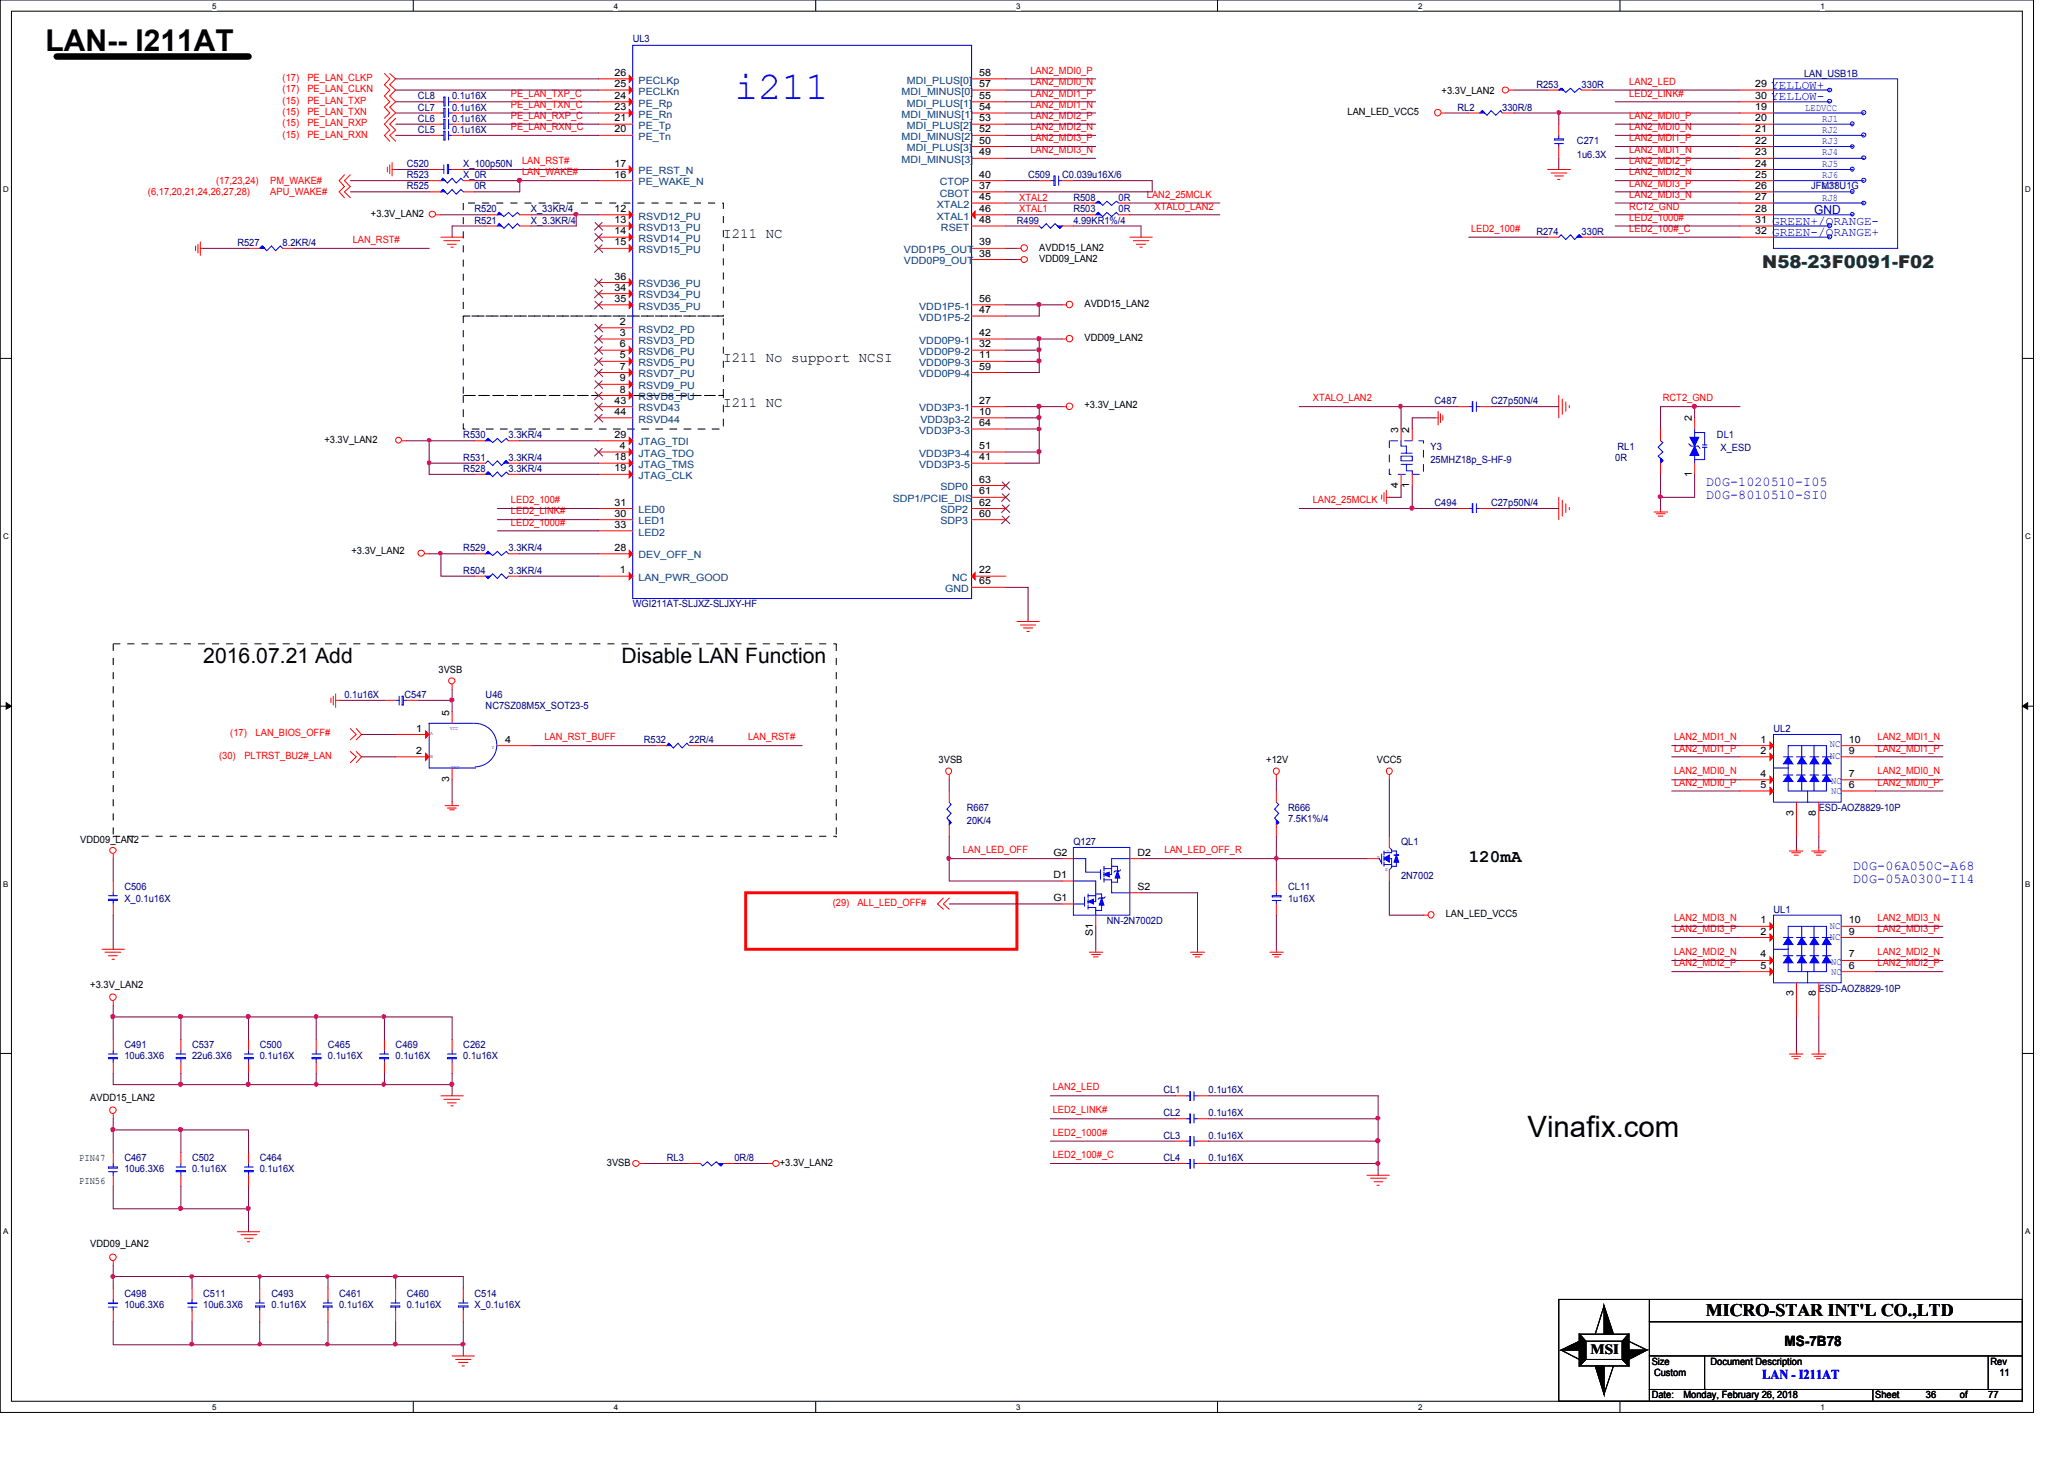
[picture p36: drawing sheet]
<svg xmlns="http://www.w3.org/2000/svg" width="297mm" height="210mm" viewBox="0 0 297 210" stroke-linecap="round" stroke-linejoin="round" font-family="sans-serif">
<defs><g id="words">
<text font-size="5.7" fill="#00f" x="105.7" y="14.2">i211</text>
<text font-size="4.3" x="6.6" y="7.3">LAN-- I211AT</text>
<text font-size="4.2" x="219.8" y="163.6">Vinafix.com</text>
<g font-size="3">
<text x="29.2" y="95.4">2016.07.21 Add</text>
<text x="89.4" y="95.4">Disable LAN Function</text>
</g>
<text font-size="2.5" fill="#008000" x="253.6" y="38.5">N58-23F0091-F02</text>
<g font-size="2.5">
<text x="211.4" y="124">120mA</text>
<text x="245.5" y="189.3">MICRO-STAR INT'L CO.,LTD</text>
</g>
<g font-size="2">
<text x="104.1" y="34.2">I211 NC</text>
<text x="104.1" y="52.1">I211 No support NCSI</text>
<text x="104.1" y="58.6">I211 NC</text>
<text x="228.9" y="194.7">MSI</text>
<text x="256.8" y="193.7">MS-7B78</text>
</g>
<g font-size="1.9" fill="#00f">
<text x="245.5" y="69.8">D0G-1020510-I05</text>
<text x="245.5" y="71.8">D0G-8010510-SI0</text>
<text x="266.7" y="125.1">D0G-06A050C-A68</text>
<text x="266.7" y="127.1">D0G-05A0300-I14</text>
<text x="253.6" y="198.4">LAN - I211AT</text>
</g>
<g font-size="1.8" fill="#00f">
<text x="254.9" y="12.8">YELLOW+</text>
<text x="254.9" y="14.4">YELLOW-</text>
<text x="255.1" y="32.3">GREEN+/ORANGE-</text>
<text x="255.1" y="34">GREEN-/ORANGE+</text>
<text x="261.1" y="30.8">GND</text>
</g>
<g font-size="1.4" fill="#f00">
<text x="40.7" y="11.7">(17)</text>
<text x="44.2" y="11.7">PE_LAN_CLKP</text>
<text x="148.3" y="10.6">LAN2_MDI0_P</text>
<text x="40.7" y="13.3">(17)</text>
<text x="40.7" y="14.9">(15)</text>
<text x="40.7" y="16.5">(15)</text>
<text x="44.2" y="13.3">PE_LAN_CLKN</text>
<text x="44.2" y="14.9">PE_LAN_TXP</text>
<text x="44.2" y="16.5">PE_LAN_TXN</text>
<text x="73.5" y="17.1">PE_LAN_RXP_C</text>
<text x="73.5" y="13.9">PE_LAN_TXP_C</text>
<text x="73.5" y="15.5">PE_LAN_TXN_C</text>
<text x="148.3" y="17.1">LAN2_MDI2_P</text>
<text x="148.3" y="13.9">LAN2_MDI1_P</text>
<text x="148.3" y="15.5">LAN2_MDI1_N</text>
<text x="148.3" y="12.2">LAN2_MDI0_N</text>
<text x="234.5" y="13.9">LED2_LINK#</text>
<text x="234.5" y="12.2">LAN2_LED</text>
<text x="234.5" y="17.1">LAN2_MDI0_P</text>
<text x="40.7" y="19.8">(15)</text>
<text x="40.7" y="18.1">(15)</text>
<text x="44.2" y="19.8">PE_LAN_RXN</text>
<text x="44.2" y="18.1">PE_LAN_RXP</text>
<text x="73.5" y="18.7">PE_LAN_RXN_C</text>
<text x="75.1" y="23.6">LAN_RST#</text>
<text x="148.3" y="18.7">LAN2_MDI2_N</text>
<text x="148.3" y="22">LAN2_MDI3_N</text>
<text x="148.3" y="20.3">LAN2_MDI3_P</text>
<text x="234.5" y="18.7">LAN2_MDI0_N</text>
<text x="234.5" y="22">LAN2_MDI1_N</text>
<text x="234.5" y="20.3">LAN2_MDI1_P</text>
<text x="234.5" y="23.6">LAN2_MDI2_P</text>
<text x="21.3" y="28.1">(6,17,20,21,24,26,27,28)</text>
<text x="31.1" y="26.4">(17,23,24)</text>
<text x="38.9" y="28.1">APU_WAKE#</text>
<text x="38.9" y="26.4">PM_WAKE#</text>
<text x="75.1" y="25.2">LAN_WAKE#</text>
<text x="146.7" y="28.9">XTAL2</text>
<text x="165.1" y="28.4">LAN2_25MCLK</text>
<text x="234.5" y="25.2">LAN2_MDI2_N</text>
<text x="234.5" y="28.4">LAN2_MDI3_N</text>
<text x="234.5" y="26.8">LAN2_MDI3_P</text>
<text x="50.8" y="35">LAN_RST#</text>
<text x="146.7" y="30.6">XTAL1</text>
<text x="166.2" y="30.1">XTALO_LAN2</text>
<text x="211.7" y="33.4">LED2_100#</text>
<text x="234.5" y="30.1">RCT2_GND</text>
<text x="234.5" y="33.4">LED2_100#_C</text>
<text x="234.5" y="31.7">LED2_1000#</text>
<text x="188.9" y="57.7">XTALO_LAN2</text>
<text x="239.3" y="57.7">RCT2_GND</text>
<text x="73.5" y="75.6">LED2_1000#</text>
<text x="73.5" y="74">LED2_LINK#</text>
<text x="73.5" y="72.4">LED2_100#</text>
<text x="188.9" y="72.4">LAN2_25MCLK</text>
<text x="33.1" y="105.9">(17)</text>
<text x="36.8" y="105.9">LAN_BIOS_OFF#</text>
<text x="78.4" y="106.5">LAN_RST_BUFF</text>
<text x="107.7" y="106.5">LAN_RST#</text>
<text x="240.9" y="106.5">LAN2_MDI1_N</text>
<text x="270.2" y="106.5">LAN2_MDI1_N</text>
<text x="31.5" y="109.2">(30)</text>
<text x="35.2" y="109.2">PLTRST_BU2#_LAN</text>
<text x="240.9" y="108.1">LAN2_MDI1_P</text>
<text x="240.9" y="111.4">LAN2_MDI0_N</text>
<text x="240.9" y="113">LAN2_MDI0_P</text>
<text x="270.2" y="108.1">LAN2_MDI1_P</text>
<text x="270.2" y="111.4">LAN2_MDI0_N</text>
<text x="270.2" y="113">LAN2_MDI0_P</text>
<text x="138.6" y="122.8">LAN_LED_OFF</text>
<text x="167.6" y="122.8">LAN_LED_OFF_R</text>
<text x="119.8" y="130.3">(29)</text>
<text x="123.4" y="130.3">ALL_LED_OFF#</text>
<text x="240.9" y="137.4">LAN2_MDI2_N</text>
<text x="240.9" y="134.1">LAN2_MDI3_P</text>
<text x="240.9" y="132.5">LAN2_MDI3_N</text>
<text x="270.2" y="137.4">LAN2_MDI2_N</text>
<text x="270.2" y="134.1">LAN2_MDI3_P</text>
<text x="270.2" y="132.5">LAN2_MDI3_N</text>
<text x="240.9" y="139">LAN2_MDI2_P</text>
<text x="270.2" y="139">LAN2_MDI2_P</text>
<text x="151.5" y="160.2">LED2_LINK#</text>
<text x="151.5" y="156.9">LAN2_LED</text>
<text x="151.5" y="163.4">LED2_1000#</text>
<text x="151.5" y="166.6">LED2_100#_C</text>
</g>
<g font-size="1.4">
<text x="88.4" y="10.9">26</text>
<text x="140.9" y="10.9">58</text>
<text x="88.4" y="12.5">25</text>
<text x="88.4" y="14.2">24</text>
<text x="88.4" y="15.8">23</text>
<text x="88.4" y="17.4">21</text>
<text x="140.9" y="12.5">57</text>
<text x="140.9" y="14.2">55</text>
<text x="140.9" y="15.8">54</text>
<text x="140.9" y="17.4">53</text>
<text x="193.9" y="16.5">LAN_LED_VCC5</text>
<text x="207.5" y="13.5">+3.3V_LAN2</text>
<text x="252.6" y="12.5">29</text>
<text x="252.6" y="14.2">30</text>
<text x="252.6" y="15.8">19</text>
<text x="252.6" y="17.4">20</text>
<text x="88.4" y="19">20</text>
<text x="88.4" y="24">17</text>
<text x="140.9" y="19">52</text>
<text x="140.9" y="20.7">50</text>
<text x="140.9" y="22.4">49</text>
<text x="252.6" y="22.4">23</text>
<text x="252.6" y="19">21</text>
<text x="252.6" y="24">24</text>
<text x="252.6" y="20.7">22</text>
<text x="88.4" y="25.6">16</text>
<text x="140.9" y="25.6">40</text>
<text x="140.9" y="27.2">37</text>
<text x="140.9" y="28.8">45</text>
<text x="252.6" y="28.8">27</text>
<text x="252.6" y="25.6">25</text>
<text x="252.6" y="27.2">26</text>
<text x="53.4" y="31.2">+3.3V_LAN2</text>
<text x="88.4" y="30.5">12</text>
<text x="88.4" y="32.1">13</text>
<text x="88.4" y="33.7">14</text>
<text x="88.4" y="35.3">15</text>
<text x="140.9" y="35.3">39</text>
<text x="140.9" y="30.5">46</text>
<text x="140.9" y="32.1">48</text>
<text x="252.6" y="32.1">31</text>
<text x="252.6" y="33.7">32</text>
<text x="252.6" y="30.5">28</text>
<text x="88.4" y="40.2">36</text>
<text x="88.4" y="41.8">34</text>
<text x="140.9" y="36.9">38</text>
<text x="149.6" y="37.7">VDD09_LAN2</text>
<text x="149.6" y="36.1">AVDD15_LAN2</text>
<text x="88.4" y="43.4">35</text>
<text x="89.2" y="46.7">2</text>
<text x="140.9" y="45">47</text>
<text x="140.9" y="43.4">56</text>
<text x="156.1" y="44.2">AVDD15_LAN2</text>
<text x="89.2" y="48.3">3</text>
<text x="89.2" y="50">6</text>
<text x="89.2" y="51.6">5</text>
<text x="89.2" y="53.2">7</text>
<text x="140.9" y="48.3">42</text>
<text x="140.9" y="53.2">59</text>
<text x="140.9" y="51.6">11</text>
<text x="140.9" y="50">32</text>
<text x="156.1" y="49">VDD09_LAN2</text>
<text x="88.4" y="58.1">43</text>
<text x="88.4" y="59.7">44</text>
<text x="89.2" y="54.9">9</text>
<text x="89.2" y="56.5">8</text>
<text x="140.9" y="59.7">10</text>
<text x="140.9" y="58.1">27</text>
<text x="156.1" y="58.8">+3.3V_LAN2</text>
<text x="46.7" y="63.7">+3.3V_LAN2</text>
<text x="88.4" y="63">29</text>
<text x="89.2" y="64.6">4</text>
<text x="140.9" y="61.3">64</text>
<text x="140.9" y="64.6">51</text>
<text x="201.2" y="62.3" transform="rotate(-90 201.2 62.3)">3</text>
<text x="202.8" y="62.3" transform="rotate(-90 202.8 62.3)">2</text>
<text x="243.5" y="60.6" transform="rotate(-90 243.5 60.6)">2</text>
<text x="88.4" y="66.2">18</text>
<text x="88.4" y="67.8">19</text>
<text x="140.9" y="71.1">61</text>
<text x="140.9" y="66.2">41</text>
<text x="140.9" y="69.4">63</text>
<text x="201.2" y="70.2" transform="rotate(-90 201.2 70.2)">4</text>
<text x="202.8" y="70.2" transform="rotate(-90 202.8 70.2)">1</text>
<text x="243.5" y="68.6" transform="rotate(-90 243.5 68.6)">1</text>
<text x="88.4" y="72.7">31</text>
<text x="88.4" y="74.3">30</text>
<text x="88.4" y="75.9">33</text>
<text x="140.9" y="74.3">60</text>
<text x="140.9" y="72.7">62</text>
<text x="50.6" y="79.8">+3.3V_LAN2</text>
<text x="88.4" y="79.2">28</text>
<text x="89.2" y="82.5">1</text>
<text x="140.9" y="82.5">22</text>
<text x="140.9" y="84.1">65</text>
<text x="63.1" y="96.9">3VSB</text>
<text x="59.9" y="105.2">1</text>
<text x="64.6" y="103" transform="rotate(-90 64.6 103)">5</text>
<text x="72.7" y="106.8">4</text>
<text x="253.4" y="106.8">1</text>
<text x="266.1" y="106.8">10</text>
<text x="59.9" y="108.5">2</text>
<text x="64.6" y="112.4" transform="rotate(-90 64.6 112.4)">3</text>
<text x="135.1" y="109.8">3VSB</text>
<text x="182.2" y="109.8">+12V</text>
<text x="198.2" y="109.8">VCC5</text>
<text x="253.4" y="111.8">4</text>
<text x="253.4" y="108.5">2</text>
<text x="253.4" y="113.4">5</text>
<text x="266.1" y="113.4">6</text>
<text x="266.1" y="111.8">7</text>
<text x="266.1" y="108.5">9</text>
<text x="258.1" y="117.3" transform="rotate(-90 258.1 117.3)">3</text>
<text x="261.3" y="117.3" transform="rotate(-90 261.3 117.3)">8</text>
<text x="11.6" y="121.2">VDD09_LAN2</text>
<text x="151.6" y="123.1">G2</text>
<text x="163.7" y="123.1">D2</text>
<text x="151.6" y="126.3">D1</text>
<text x="151.6" y="129.6">G1</text>
<text x="163.7" y="128">S2</text>
<text x="208.1" y="131.9">LAN_LED_VCC5</text>
<text x="157.3" y="134.6" transform="rotate(-90 157.3 134.6)">S1</text>
<text x="253.4" y="132.8">1</text>
<text x="253.4" y="137.8">4</text>
<text x="253.4" y="134.5">2</text>
<text x="266.1" y="137.8">7</text>
<text x="266.1" y="134.5">9</text>
<text x="266.1" y="132.8">10</text>
<text x="13" y="142.1">+3.3V_LAN2</text>
<text x="253.4" y="139.4">5</text>
<text x="258.1" y="143.3" transform="rotate(-90 258.1 143.3)">3</text>
<text x="261.3" y="143.3" transform="rotate(-90 261.3 143.3)">8</text>
<text x="266.1" y="139.4">6</text>
<text x="13" y="158.3">AVDD15_LAN2</text>
<text x="11.4" y="167">PIN47</text>
<text x="87.3" y="167.7">3VSB</text>
<text x="112.2" y="167.7">+3.3V_LAN2</text>
<text x="11.4" y="170.3">PIN56</text>
<text x="13" y="179.4">VDD09_LAN2</text>
<text x="237.7" y="196.3">Size</text>
<text x="238" y="198">Custom</text>
<text x="246.2" y="196.3">Document Description</text>
<text x="286.5" y="196.3">Rev</text>
<text x="287.7" y="198">11</text>
<text x="237.7" y="201.2">Date:</text>
<text x="242.3" y="201.2">Monday, February 26, 2018</text>
<text x="269.9" y="201.2">Sheet</text>
<text x="277.2" y="201.2">36</text>
<text x="282.1" y="201.2">of</text>
<text x="286.1" y="201.2">77</text>
</g>
<g font-size="1.4" fill="#000080">
<text x="91.1" y="6.1">UL3</text>
<text x="259.6" y="11">LAN_USB1B</text>
<text x="60.2" y="15.9">CL7</text>
<text x="60.2" y="14.2">CL8</text>
<text x="60.2" y="17.5">CL6</text>
<text x="65.1" y="15.9">0.1u16X</text>
<text x="65.1" y="14.2">0.1u16X</text>
<text x="65.1" y="17.5">0.1u16X</text>
<text x="209.8" y="15.9">RL2</text>
<text x="216.2" y="15.9">330R/8</text>
<text x="221.1" y="12.6">R253</text>
<text x="227.6" y="12.6">330R</text>
<text x="60.2" y="19.1">CL5</text>
<text x="65.1" y="19.1">0.1u16X</text>
<text x="226.9" y="20.7">C271</text>
<text x="226.9" y="22.7">1u6.3X</text>
<text x="58.5" y="25.7">R523</text>
<text x="58.5" y="24">C520</text>
<text x="58.5" y="27.3">R525</text>
<text x="66.7" y="25.7">X_0R</text>
<text x="66.7" y="24">X_100p50N</text>
<text x="68.3" y="27.3">0R</text>
<text x="148" y="25.7">C509</text>
<text x="152.9" y="25.7">C0.039u16X/6</text>
<text x="154.5" y="28.9">R508</text>
<text x="161" y="28.9">0R</text>
<text x="260.6" y="27.3">JFM38U1G</text>
<text x="34.2" y="35.4">R527</text>
<text x="40.7" y="35.4">8.2KR/4</text>
<text x="68.3" y="32.2">R521</text>
<text x="68.3" y="30.5">R520</text>
<text x="76.4" y="32.2">X_3.3KR/4</text>
<text x="76.4" y="30.5">X_33KR/4</text>
<text x="146.3" y="32.2">R499</text>
<text x="154.5" y="32.2">4.99KR1%/4</text>
<text x="154.5" y="30.5">R503</text>
<text x="161" y="30.5">0R</text>
<text x="221.1" y="33.8">R274</text>
<text x="227.6" y="33.8">330R</text>
<text x="206.5" y="58.2">C487</text>
<text x="214.6" y="58.2">C27p50N/4</text>
<text x="66.7" y="63">R530</text>
<text x="73.2" y="63">3.3KR/4</text>
<text x="205.9" y="64.7">Y3</text>
<text x="232.8" y="64.7">RL1</text>
<text x="247.1" y="63">DL1</text>
<text x="247.6" y="64.9">X_ESD</text>
<text x="66.7" y="67.9">R528</text>
<text x="66.7" y="66.3">R531</text>
<text x="73.2" y="67.9">3.3KR/4</text>
<text x="73.2" y="66.3">3.3KR/4</text>
<text x="205.9" y="66.6">25MHZ18p_S-HF-9</text>
<text x="232.4" y="66.3">0R</text>
<text x="206.5" y="72.8">C494</text>
<text x="214.6" y="72.8">C27p50N/4</text>
<text x="66.7" y="79.2">R529</text>
<text x="66.7" y="82.5">R504</text>
<text x="73.2" y="79.2">3.3KR/4</text>
<text x="73.2" y="82.5">3.3KR/4</text>
<text x="91.1" y="87.4">WGI211AT-SLJXZ-SLJXY-HF</text>
<text x="49.6" y="100.4">0.1u16X</text>
<text x="58.2" y="100.4">C547</text>
<text x="69.9" y="100.4">U46</text>
<text x="69.9" y="102">NC7SZ08M5X_SOT23-5</text>
<text x="92.7" y="106.9">R532</text>
<text x="99.2" y="106.9">22R/4</text>
<text x="255.2" y="105.3">UL2</text>
<text x="139.1" y="116.7">R667</text>
<text x="139.1" y="118.6">20K/4</text>
<text x="185.4" y="116.7">R666</text>
<text x="185.4" y="118.3">7.5K1%/4</text>
<text x="261.7" y="116.7">ESD-AOZ8829-10P</text>
<text x="154.5" y="121.6">Q127</text>
<text x="201.6" y="121.6">QL1</text>
<text x="17.9" y="128">C506</text>
<text x="17.9" y="129.7">X_0.1u16X</text>
<text x="185.4" y="128">CL11</text>
<text x="185.4" y="129.7">1u16X</text>
<text x="201.6" y="126.4">2N7002</text>
<text x="255.2" y="131.3">UL1</text>
<text x="159.3" y="132.9">NN-2N7002D</text>
<text x="261.7" y="142.7">ESD-AOZ8829-10P</text>
<text x="17.9" y="150.8">C491</text>
<text x="17.9" y="152.4">10u6.3X6</text>
<text x="27.6" y="150.8">C537</text>
<text x="27.6" y="152.4">22u6.3X6</text>
<text x="37.4" y="150.8">C500</text>
<text x="37.4" y="152.4">0.1u16X</text>
<text x="47.2" y="150.8">C465</text>
<text x="47.2" y="152.4">0.1u16X</text>
<text x="56.9" y="150.8">C469</text>
<text x="56.9" y="152.4">0.1u16X</text>
<text x="66.7" y="150.8">C262</text>
<text x="66.7" y="152.4">0.1u16X</text>
<text x="167.4" y="157.3">CL1</text>
<text x="167.4" y="160.5">CL2</text>
<text x="173.9" y="157.3">0.1u16X</text>
<text x="173.9" y="160.5">0.1u16X</text>
<text x="17.9" y="167">C467</text>
<text x="27.6" y="167">C502</text>
<text x="37.4" y="167">C464</text>
<text x="96" y="167">RL3</text>
<text x="105.7" y="167">0R/8</text>
<text x="167.4" y="167">CL4</text>
<text x="167.4" y="163.8">CL3</text>
<text x="173.9" y="167">0.1u16X</text>
<text x="173.9" y="163.8">0.1u16X</text>
<text x="17.9" y="168.7">10u6.3X6</text>
<text x="27.6" y="168.7">0.1u16X</text>
<text x="37.4" y="168.7">0.1u16X</text>
<text x="17.9" y="186.6">C498</text>
<text x="17.9" y="188.2">10u6.3X6</text>
<text x="29.2" y="186.6">C511</text>
<text x="29.2" y="188.2">10u6.3X6</text>
<text x="39.1" y="186.6">C493</text>
<text x="39.1" y="188.2">0.1u16X</text>
<text x="48.8" y="186.6">C461</text>
<text x="48.8" y="188.2">0.1u16X</text>
<text x="58.5" y="186.6">C460</text>
<text x="58.5" y="188.2">0.1u16X</text>
<text x="68.3" y="186.6">C514</text>
<text x="68.3" y="188.2">X_0.1u16X</text>
</g>
<g font-size="1.4" fill="#004080">
<text x="91.9" y="12">PECLKp</text>
<text x="91.9" y="13.6">PECLKn</text>
<text x="91.9" y="15.3">PE_Rp</text>
<text x="91.9" y="16.9">PE_Rn</text>
<text x="129.7" y="13.6">MDI_MINUS[0]</text>
<text x="129.7" y="16.9">MDI_MINUS[1]</text>
<text x="130.5" y="12">MDI_PLUS[0]</text>
<text x="130.5" y="15.3">MDI_PLUS[1]</text>
<text x="91.9" y="18.5">PE_Tp</text>
<text x="91.9" y="20.2">PE_Tn</text>
<text x="129.7" y="20.2">MDI_MINUS[2]</text>
<text x="129.7" y="23.5">MDI_MINUS[3]</text>
<text x="130.5" y="18.5">MDI_PLUS[2]</text>
<text x="130.5" y="21.8">MDI_PLUS[3]</text>
<text x="91.9" y="26.7">PE_WAKE_N</text>
<text x="91.9" y="25.1">PE_RST_N</text>
<text x="134.8" y="29.9">XTAL2</text>
<text x="135.3" y="26.7">CTOP</text>
<text x="135.3" y="28.3">CBOT</text>
<text x="91.9" y="31.6">RSVD12_PU</text>
<text x="91.9" y="33.2">RSVD13_PU</text>
<text x="91.9" y="34.8">RSVD14_PU</text>
<text x="134.8" y="31.6">XTAL1</text>
<text x="135.4" y="33.2">RSET</text>
<text x="91.9" y="36.4">RSVD15_PU</text>
<text x="91.9" y="41.3">RSVD36_PU</text>
<text x="130.1" y="36.4">VDD1P5_OUT</text>
<text x="130.1" y="38">VDD0P9_OUT</text>
<text x="91.9" y="42.9">RSVD34_PU</text>
<text x="91.9" y="44.5">RSVD35_PU</text>
<text x="91.9" y="47.8">RSVD2_PD</text>
<text x="132.3" y="46.1">VDD1P5-2</text>
<text x="132.3" y="44.5">VDD1P5-1</text>
<text x="91.9" y="49.4">RSVD3_PD</text>
<text x="91.9" y="51.1">RSVD6_PU</text>
<text x="91.9" y="52.7">RSVD5_PU</text>
<text x="132.3" y="49.4">VDD0P9-1</text>
<text x="132.3" y="52.7">VDD0P9-3</text>
<text x="132.3" y="51.1">VDD0P9-2</text>
<text x="91.9" y="54.3">RSVD7_PU</text>
<text x="91.9" y="56">RSVD9_PU</text>
<text x="91.9" y="57.6">RSVD8_PU</text>
<text x="91.9" y="59.2">RSVD43</text>
<text x="132.3" y="54.3">VDD0P9-4</text>
<text x="132.3" y="59.2">VDD3P3-1</text>
<text x="91.9" y="64.1">JTAG_TDI</text>
<text x="91.9" y="65.7">JTAG_TDO</text>
<text x="91.9" y="60.8">RSVD44</text>
<text x="132.3" y="62.4">VDD3P3-3</text>
<text x="132.3" y="65.7">VDD3P3-4</text>
<text x="132.5" y="60.8">VDD3p3-2</text>
<text x="91.9" y="67.3">JTAG_TMS</text>
<text x="91.9" y="68.9">JTAG_CLK</text>
<text x="132.3" y="67.3">VDD3P3-5</text>
<text x="135.3" y="70.5">SDP0</text>
<text x="91.9" y="73.8">LED0</text>
<text x="91.9" y="75.4">LED1</text>
<text x="91.9" y="77">LED2</text>
<text x="128.5" y="72.2">SDP1/PCIE_DIS</text>
<text x="135.3" y="75.4">SDP3</text>
<text x="135.3" y="73.8">SDP2</text>
<text x="91.9" y="80.3">DEV_OFF_N</text>
<text x="91.9" y="83.6">LAN_PWR_GOOD</text>
<text x="137" y="83.6">NC</text>
<text x="136" y="85.2">GND</text>
</g>
<g font-size="1.4" fill="#00f">
<text x="259.8" y="15.9">LEDVCC</text>
<text x="262.3" y="17.5">RJ1</text>
<text x="262.3" y="20.7">RJ3</text>
<text x="262.3" y="19.1">RJ2</text>
<text x="262.3" y="22.4">RJ4</text>
<text x="262.3" y="25.7">RJ6</text>
<text x="262.3" y="28.9">RJ8</text>
<text x="262.3" y="24">RJ5</text>
<text x="262.3" y="27.3">RJ7</text>
<text x="263.4" y="107.5">NC</text>
<text x="263.4" y="109.2">NC</text>
<text x="263.5" y="112.8">NC</text>
<text x="263.5" y="114.2">NC</text>
<text x="263.4" y="133.6">NC</text>
<text x="263.4" y="135.2">NC</text>
<text x="263.5" y="138.8">NC</text>
<text x="263.5" y="140.2">NC</text>
</g>
<g font-size="1.1">
<text x="30.5" y="1.3">5</text>
<text x="88.3" y="1.3">4</text>
<text x="146.3" y="1.3">3</text>
<text x="204.1" y="1.3">2</text>
<text x="262" y="1.3">1</text>
<text x=".5" y="27.6">D</text>
<text x="291.5" y="27.6">D</text>
<text x=".5" y="77.6">C</text>
<text x="291.5" y="77.6">C</text>
<text x=".5" y="127.6">B</text>
<text x="291.5" y="127.6">B</text>
<text x=".5" y="177.5">A</text>
<text x="291.5" y="177.5">A</text>
<text x="30.5" y="202.9">5</text>
<text x="88.3" y="202.9">4</text>
<text x="146.3" y="202.9">3</text>
<text x="204.1" y="202.9">2</text>
<text x="262" y="202.9">1</text>
</g>
<g font-size=".8" fill="#00f">
<text x="61.9" y="105.7">A</text>
<text x="64.7" y="105">VCC</text>
<text x="70.7" y="107.7">Y</text>
<text x="61.9" y="109.1">B</text>
<text x="64.9" y="110.7">GND</text>
<text x="198.2" y="123.6">G</text>
<text x="199.3" y="125.3">S</text>
<text x="199.5" y="122.7">D</text>
</g>
</g></defs>
<path d="M0 0h292.7v203.2h-292.7zM1.6 1.6h289.4v200h-289.4z" fill="none" stroke="#000" stroke-width=".14"/>
<g fill="#fff">
<path d="M30.5 .3h.6v1.2h-.6z"/>
<path d="M30.5 201.8h.6v1.3h-.6z"/>
</g>
<path d="M59.5 0v1.6M59.5 201.6v1.6" fill="none" stroke="#000" stroke-width=".14"/>
<g fill="#fff">
<path d="M88.3 .3h.6v1.2h-.6z"/>
<path d="M88.3 201.8h.6v1.3h-.6z"/>
</g>
<path d="M117.4 0v1.6M117.4 201.6v1.6" fill="none" stroke="#000" stroke-width=".14"/>
<g fill="#fff">
<path d="M146.3 .3h.6v1.2h-.6z"/>
<path d="M146.3 201.8h.6v1.3h-.6z"/>
</g>
<path d="M175.2 0v1.6M175.2 201.6v1.6" fill="none" stroke="#000" stroke-width=".14"/>
<g fill="#fff">
<path d="M204.1 .3h.6v1.2h-.6z"/>
<path d="M204.1 201.8h.6v1.3h-.6z"/>
</g>
<path d="M233.1 0v1.6M233.1 201.6v1.6" fill="none" stroke="#000" stroke-width=".14"/>
<g fill="#fff">
<path d="M262 .3h.6v1.2h-.6z"/>
<path d="M262 201.8h.6v1.3h-.6z"/>
<path d="M.5 26.6h.7v1.3h-.7z"/>
<path d="M291.5 26.6h.7v1.3h-.7z"/>
<path d="M.5 76.5h.7v1.3h-.7z"/>
<path d="M291.5 76.5h.7v1.3h-.7z"/>
</g>
<path d="M0 51.6h1.6M291 51.6h1.7" fill="none" stroke="#000" stroke-width=".14"/>
<g fill="#fff">
<path d="M.5 126.6h.6v1.2h-.6z"/>
<path d="M291.5 126.6h.6v1.2h-.6z"/>
</g>
<path d="M0 101.6h1.6M.9 101.1l.7 .5-.7 .4zM291 101.6h1.7M291 101.6l.8-.5v.9z" fill="none" stroke="#000" stroke-width=".14"/>
<path d="M.9 101.1l.7 .5-.7 .4zM291 101.6l.8-.5v.9z" fill="#000"/>
<g fill="#fff">
<path d="M.5 176.5h.6v1.3h-.6z"/>
<path d="M291.5 176.5h.6v1.3h-.6z"/>
</g>
<g fill="none" stroke="#000" stroke-width=".14">
<path d="M0 151.6h1.6M291 151.6h1.7M224.3 186.9h66.7v14.7h-66.7zM224.7 194.2l2.6 1.4M224.7 194.2l2.6-1.2v1.2zM227.3 191.9l.9 1.1v2.6l-.9 .9zM227.3 191.9h7.1v4.6h-7.1zM227.3 191.9l.9 1.1M228.2 193h5.3v2.6h-5.3zM228.2 195.6l-.9 .9M229.6 196.5h1.2v4.1zM230.8 187.9l1.4 4h-1.4z"/>
<path d="M230.8 187.9l-1.2 4M232.2 196.5l-1.4 4.1M233.5 195.6l.9 .9M234.4 194.2h2.6l-2.6 1.4zM234.4 193l2.6 1.2M234.4 191.9v4.6l-.9-.9v-2.6zM234.4 191.9l-.9 1.1M237.4 199.9h53.6M237.4 195.1h53.6M237.4 190.2h53.6M237.4 186.9v14.7M245.3 195.1v4.8"/>
<path d="M269.5 199.9v1.7M286.1 195.1v4.8"/>
</g>
<path d="M66.7 29.2h37.4v16.3h-37.4zM66.7 45.5h37.4v11.4h-37.4zM16.3 92.6v27.7M16.3 92.6h104.1M120.4 92.6v27.7M16.3 120.3h104.1" fill="none" stroke="#000" stroke-width=".14" stroke-dasharray="1 1 1 1 1 1 1 1" stroke-linecap="butt"/>
<path d="M8.2 8.1h27.6" fill="none" stroke="#000" stroke-width=".93"/>
<path d="M66.7 56.9h37.4v4.8h-37.4z" fill="none" stroke="#000" stroke-width=".14" stroke-dasharray="1 1 1 1 1 1 1 1"/>
<path d="M107.3 128.4h39v8.2h-39z" fill="none" stroke="#f00" stroke-width=".42"/>
<g fill="none" stroke="#f00" stroke-width=".14">
<path d="M55.3 10.6l.8 .7-.8 .9 .8 .8-.8 .8 .8 .8-.8 .8 .8 .9-.8 .7M56.1 10.6l.8 .7-.8 .9 .8 .8-.8 .8 .8 .8-.8 .8 .8 .9-1.6 1.6 .8 .8-.8 .8 .8 .8M56.9 17l-.8 .9 .8 .8-.8 .8 .8 .8M207.5 16.3h.6M217.2 13h.7M28.1 35.4v.7M28.5 35.1v1.3M28.8 34.8v1.9M28.8 35.7h.4M49.6 25.1l-.8 .9 .8 .8-.8 .8 .8 .8M50.4 25.1l-.8 .9 .8 .8-.8 .8 .8 .8M55.8 24v.7"/>
<path d="M56.1 23.7v1.3M56.4 23.4v1.9M56.4 24.4h.5M62.8 30.9h.7M63.5 34.1h3.2M63.9 34.6h2.3M64.4 35.1h1.3M64.9 35.6h.3M146.3 37.3h.6M146.3 35.7h.6M162.6 34.1h3.2M163.1 34.6h2.2"/>
<path d="M163.5 35.1h1.4M164 35.6h.4M222.7 24.4h3.3M223.2 24.9h2.3M223.7 25.3h1.3M224.2 25.8h.3M152.9 48.8h.6M152.9 43.9h.6M152.9 58.5h.6M207 59.2v1.9M207.3 59.5v1.3M207.6 59.8v.7"/>
<path d="M224.3 56.9v3.2M224.8 57.4v2.2M225.3 57.8v1.4M225.9 58.3v.4M57.9 63.4h.6M61.2 79.7h.6M198.8 71.2v.6M199.2 70.9v1.2M199.5 70.5v2M199.5 71.5h.4M206.5 60.1h.5M224.3 71.5v3.3"/>
<path d="M224.8 72v2.3M225.3 72.5v1.2M225.9 73v.3M238 73.7h2M238.4 73.9h1.3M238.6 74.3h.7M239 73.2v.5M48.3 99.8v2M65.1 98.5v.6M146.3 89.4h3.3M146.9 89.9h2.2M147.3 90.3h1.3"/>
<path d="M147.8 90.8h.3M47.6 100.4v.7M48 100.2v1.2M48.3 100.8h.5M50.4 104.8l.9 .9-.9 .7M50.4 108.1l.9 .8-.9 .8M51.3 104.8l.7 .9-.7 .7M51.3 108.1l.7 .8-.7 .8M64 115.9h2M64.4 116.3h1.3M64.7 116.5h.7M65.1 115.4v.5"/>
<path d="M136.6 111.5v.7M183.7 111.5v.7M199.9 111.5v.7M14.7 136.6h3.2M15.1 137h2.3M15.6 137.5h1.3M16.1 138h.4M16.3 122.9v.6M135.8 129.2l-.9 .9 .9 .7M136.6 129.2l-.8 .9 .8 .7M156.8 137h1.9M157.1 137.3h1.3"/>
<path d="M157.4 137.7h.6M157.7 136.6v.4M171.3 137h2.1M171.7 137.3h1.3M172 137.7h.7M172.3 136.6v.4M182.8 137h1.9M183.1 137.3h1.3M183.4 137.7h.6M183.7 136.6v.4M204.9 131.7h.6M257.5 122.4h2"/>
<path d="M257.9 122.7h1.2M258.2 123h.6M258.5 121.9v.5M260.7 122.4h2.1M261.1 122.7h1.3M261.4 123h.7M261.7 121.9v.5M16.3 144v.7M63.5 157.7h3.2M63.9 158.2h2.3M64.4 158.7h1.3M64.9 159.1h.3"/>
<path d="M257.5 151.6h2M257.9 152h1.2M258.2 152.3h.6M258.5 151.1v.5M260.7 151.6h2.1M261.1 152h1.3M261.4 152.3h.7M261.7 151.1v.5M16.3 160.3v.7M34.2 177.2h3.2M34.7 177.6h2.3M35.2 178.1h1.2"/>
<path d="M35.6 178.7h.3M92.1 167.4h.6M110.5 167.4h.7M196.7 169.1h3.2M197.2 169.5h2.3M197.7 170h1.3M198.2 170.5h.3M16.3 181.4v.6M65.1 195.1h3.2M65.6 195.6h2.2M66 196h1.4M66.5 196.5h.3"/>
<circle cx="206.9" cy="16.2" r=".48"/>
<circle cx="216.7" cy="12.9" r=".45"/>
<circle cx="62.2" cy="30.8" r=".45"/>
<circle cx="147.4" cy="35.7" r=".48"/>
<circle cx="147.4" cy="37.3" r=".45"/>
<circle cx="153.9" cy="48.7" r=".48"/>
<circle cx="153.9" cy="43.8" r=".48"/>
<circle cx="153.9" cy="58.5" r=".48"/>
<circle cx="57.4" cy="63.3" r=".42"/>
<circle cx="60.6" cy="79.6" r=".45"/>
<circle cx="65" cy="98" r=".45"/>
<circle cx="136.5" cy="110.9" r=".45"/>
<circle cx="183.7" cy="110.9" r=".45"/>
<circle cx="199.9" cy="110.9" r=".45"/>
<circle cx="16.3" cy="122.3" r=".45"/>
<circle cx="205.9" cy="131.6" r=".45"/>
<circle cx="16.2" cy="143.5" r=".48"/>
<circle cx="16.2" cy="159.7" r=".48"/>
<circle cx="91.5" cy="167.4" r=".45"/>
<circle cx="111.7" cy="167.4" r=".45"/>
<circle cx="16.2" cy="180.9" r=".48"/>
</g>
<g fill="#000">
<path d="M224.7 194.2l2.6-1.2v1.2zM230.8 187.9l1.4 4h-1.4zM234.4 194.2h2.6l-2.6 1.4zM229.6 196.5h1.2v4.1z"/>
<path d="M227.3 191.9l.9 1.1v2.6l-.9 .9z" fill-rule="evenodd"/>
<path d="M227.3 191.9l.9 1.1v2.6l-.9 .9z" fill-rule="evenodd"/>
<path d="M227.3 191.9l.9 1.1v2.6l-.9 .9z" fill-rule="evenodd"/>
<path d="M234.4 191.9v4.6l-.9-.9v-2.6z" fill-rule="evenodd"/>
<path d="M234.4 191.9v4.6l-.9-.9v-2.6z" fill-rule="evenodd"/>
<path d="M234.4 191.9v4.6l-.9-.9v-2.6z" fill-rule="evenodd"/>
</g>
<path d="M149.6 32.5l.3 .4 .7-.7 .6 .7 .6-.7 .7 .7 .4-.4" fill="none" stroke="#00f" stroke-width=".14"/>
<path d="M152.2 32.5h.7l-.4 .4z" fill-rule="evenodd" fill="#00f"/>
<g fill="none" stroke="#00f" stroke-width=".14">
<path d="M91.1 6.5h48.7v79.6h-48.7zM152.2 32.5h.7l-.4 .4zM25.4 151.6h1.3M25.4 152.1h1.3v.2h-1.3zM26 152.3v.5M26 151.1v.5M25.4 167.9h1.3M25.4 168.4h1.3v.2h-1.3zM26 168.6v.5M26 167.4v.5M35.2 168.4h1.2v.2h-1.2zM35.2 167.9h1.2"/>
<path d="M35.8 168.6v.5M35.8 167.4v.5M170.7 167.4h.5M171.2 166.8h.1v1.3h-.1zM171.8 166.8v1.3M171.8 167.4h.5M27 188h1.3M27 187.5h1.3h-1.3zM27.6 186.9v.6M27.6 188v.6M56.3 187.9h1.2v.1h-1.2zM56.3 187.5h1.2"/>
<path d="M56.9 188v.6M56.9 186.9v.6"/>
</g>
<g fill="none" stroke="#f00" stroke-width=".14">
<path d="M148 32.5h1.6M152.9 32.5h1.6M26 152.8v1.6M26 149.5v1.6M26 169.1v1.6M26 165.8v1.6M35.8 169.1v1.6M35.8 165.8v1.6M169.1 167.4h1.6M172.3 167.4h1.6M27.6 185.3v1.6M27.6 188.6v1.6"/>
<path d="M56.9 188.6v1.6M56.9 185.3v1.6"/>
</g>
<path d="M90.5 10.8l.6 .5-.6 .6z" fill="#f00"/>
<path d="M86.1 11.3h5M90.5 10.8l.6 .5-.6 .6z" fill="none" stroke="#f00" stroke-width=".14"/>
<path d="M90.5 12.4l.6 .6-.6 .5z" fill="#f00"/>
<path d="M86.1 13h5M90.5 12.4l.6 .6-.6 .5z" fill="none" stroke="#f00" stroke-width=".14"/>
<path d="M90.5 14.1l.6 .5-.6 .6z" fill="#f00"/>
<path d="M86.1 14.6h5M90.5 14.1l.6 .5-.6 .6z" fill="none" stroke="#f00" stroke-width=".14"/>
<path d="M90.5 15.7l.6 .6-.6 .5z" fill="#f00"/>
<path d="M86.1 16.3h5M86.1 17.9h5M86.1 19.5h5M90.5 15.7l.6 .6-.6 .5zM86.1 26h5" fill="none" stroke="#f00" stroke-width=".14"/>
<path d="M90.5 23.9l.6 .5-.6 .5z" fill="#f00"/>
<path d="M86.1 24.4h5M90.5 23.9l.6 .5-.6 .5z" fill="none" stroke="#f00" stroke-width=".14"/>
<path d="M90.5 30.4l.6 .5-.6 .5z" fill="#f00"/>
<path d="M86.1 30.9h5M90.5 30.4l.6 .5-.6 .5z" fill="none" stroke="#f00" stroke-width=".14"/>
<path d="M90.5 32l.6 .5-.6 .5z" fill="#f00"/>
<path d="M86.1 32.5h5M90.5 32l.6 .5-.6 .5z" fill="none" stroke="#f00" stroke-width=".14"/>
<path d="M85.6 32l1.1 1.1M86.7 32l-1.1 1.1" fill="none" stroke="#804000" stroke-width=".14"/>
<path d="M90.5 33.6l.6 .5-.6 .5z" fill="#f00"/>
<path d="M86.1 34.1h5M90.5 33.6l.6 .5-.6 .5z" fill="none" stroke="#f00" stroke-width=".14"/>
<path d="M85.6 33.6l1.1 1.1M86.7 33.6l-1.1 1.1" fill="none" stroke="#804000" stroke-width=".14"/>
<path d="M90.5 35.2l.6 .5-.6 .5z" fill="#f00"/>
<path d="M86.1 35.7h5M90.5 35.2l.6 .5-.6 .5z" fill="none" stroke="#f00" stroke-width=".14"/>
<path d="M85.6 35.2l1.1 1.1M86.7 35.2l-1.1 1.1" fill="none" stroke="#804000" stroke-width=".14"/>
<path d="M90.5 40.1l.6 .5-.6 .5z" fill="#f00"/>
<path d="M86.1 40.6h5M90.5 40.1l.6 .5-.6 .5z" fill="none" stroke="#f00" stroke-width=".14"/>
<path d="M85.6 40.1l1.1 1.1M86.7 40.1l-1.1 1.1" fill="none" stroke="#804000" stroke-width=".14"/>
<path d="M90.5 41.7l.6 .5-.6 .6z" fill="#f00"/>
<path d="M86.1 42.2h5M90.5 41.7l.6 .5-.6 .6z" fill="none" stroke="#f00" stroke-width=".14"/>
<path d="M85.6 41.7l1.1 1.1M86.7 41.7l-1.1 1.1" fill="none" stroke="#804000" stroke-width=".14"/>
<path d="M90.5 43.4l.6 .5-.6 .5z" fill="#f00"/>
<path d="M86.1 43.9h5M86.1 47.2h5M86.1 48.8h5M90.5 43.4l.6 .5-.6 .5z" fill="none" stroke="#f00" stroke-width=".14"/>
<path d="M85.6 43.4l1.1 1.1M85.6 46.7l1.1 1.1M85.6 48.3l1.1 1.1M86.7 43.4l-1.1 1.1M86.7 46.7l-1.1 1.1M86.7 48.3l-1.1 1.1" fill="none" stroke="#804000" stroke-width=".14"/>
<path d="M90.5 49.9l.6 .5-.6 .5z" fill="#f00"/>
<path d="M86.1 50.4h5M90.5 49.9l.6 .5-.6 .5z" fill="none" stroke="#f00" stroke-width=".14"/>
<path d="M85.6 49.9l1.1 1.1M86.7 49.9l-1.1 1.1" fill="none" stroke="#804000" stroke-width=".14"/>
<path d="M90.5 51.5l.6 .5-.6 .5z" fill="#f00"/>
<path d="M86.1 52h5M90.5 51.5l.6 .5-.6 .5z" fill="none" stroke="#f00" stroke-width=".14"/>
<path d="M85.6 51.5l1.1 1.1M86.7 51.5l-1.1 1.1" fill="none" stroke="#804000" stroke-width=".14"/>
<path d="M90.5 53.1l.6 .5-.6 .5z" fill="#f00"/>
<path d="M86.1 53.6h5M90.5 53.1l.6 .5-.6 .5z" fill="none" stroke="#f00" stroke-width=".14"/>
<path d="M85.6 53.1l1.1 1.1M86.7 53.1l-1.1 1.1" fill="none" stroke="#804000" stroke-width=".14"/>
<path d="M90.5 54.8l.6 .5-.6 .5z" fill="#f00"/>
<path d="M86.1 55.3h5M90.5 54.8l.6 .5-.6 .5z" fill="none" stroke="#f00" stroke-width=".14"/>
<path d="M85.6 54.8l1.1 1.1M86.7 54.8l-1.1 1.1" fill="none" stroke="#804000" stroke-width=".14"/>
<path d="M90.5 56.4l.6 .5-.6 .5z" fill="#f00"/>
<path d="M86.1 56.9h5M90.5 56.4l.6 .5-.6 .5z" fill="none" stroke="#f00" stroke-width=".14"/>
<path d="M85.6 56.4l1.1 1.1M86.7 56.4l-1.1 1.1" fill="none" stroke="#804000" stroke-width=".14"/>
<path d="M90.5 62.9l.6 .5-.6 .5z" fill="#f00"/>
<g fill="none" stroke="#f00" stroke-width=".14">
<path d="M139.8 11.3h4.9M139.8 13h4.9M139.8 14.6h4.9M139.8 16.3h4.9M139.8 17.9h4.9M139.8 19.5h4.9M139.8 35.7h4.9M139.8 37.3h4.9M139.8 26h4.9M139.8 21.1h4.9M139.8 22.8h4.9M139.8 29.2h4.9"/>
<path d="M86.1 58.5h5M139.8 48.8h4.9M86.1 63.4h5M86.1 73.2h5M86.1 74.8h5M86.1 76.4h5M90.5 62.9l.6 .5-.6 .5z"/>
</g>
<path d="M85.6 58l1.1 1.1M86.7 58l-1.1 1.1" fill="none" stroke="#804000" stroke-width=".14"/>
<path d="M139.8 30.9l.5-.5v1z" fill="#f00"/>
<path d="M139.8 30.9l.5-.5v1zM139.8 30.9h4.9M139.8 32.5h4.9" fill="none" stroke="#f00" stroke-width=".14"/>
<path d="M90.5 79.2l.6 .5-.6 .5z" fill="#f00"/>
<path d="M139.8 53.6h4.9M86.1 79.7h5M90.5 79.2l.6 .5-.6 .5zM139.8 71.5h4.9M139.8 61.7h4.9" fill="none" stroke="#f00" stroke-width=".14"/>
<path d="M144.2 71l1.1 1.1M145.2 71l-1.1 1.1" fill="none" stroke="#804000" stroke-width=".14"/>
<path d="M90.5 64.5l.6 .5-.6 .5z" fill="#f00"/>
<path d="M139.8 52h4.9M86.1 65h5M90.5 64.5l.6 .5-.6 .5z" fill="none" stroke="#f00" stroke-width=".14"/>
<path d="M85.6 64.5l1.1 1.1M86.7 64.5l-1.1 1.1" fill="none" stroke="#804000" stroke-width=".14"/>
<path d="M90.5 66.1l.6 .5-.6 .5z" fill="#f00"/>
<path d="M139.8 27.6h4.9M139.8 58.5h4.9M86.1 66.6h5M90.5 66.1l.6 .5-.6 .5zM139.8 66.6h4.9M139.8 74.8h4.9" fill="none" stroke="#f00" stroke-width=".14"/>
<path d="M144.2 74.3l1.1 1.1M145.2 74.3l-1.1 1.1" fill="none" stroke="#804000" stroke-width=".14"/>
<path d="M139.8 82.9l.5-.5v1z" fill="#f00"/>
<path d="M139.8 45.5h4.9M139.8 43.9h4.9M139.8 50.4h4.9M86.1 60.1h5M139.8 65h4.9M139.8 73.2h4.9M139.8 69.9h4.9M139.8 60.1h4.9M139.8 82.9l.5-.5v1zM139.8 82.9h4.9" fill="none" stroke="#f00" stroke-width=".14"/>
<path d="M85.6 59.6l1.1 1.1M86.7 59.6l-1.1 1.1M144.2 72.6l1.1 1.1M144.2 69.3l1.1 1.1M145.2 72.6l-1.1 1.1M145.2 69.3l-1.1 1.1" fill="none" stroke="#804000" stroke-width=".14"/>
<path d="M90.5 82.4l.6 .5-.6 .5z" fill="#f00"/>
<path d="M86.1 82.9h5M90.5 82.4l.6 .5-.6 .5z" fill="none" stroke="#f00" stroke-width=".14"/>
<path d="M90.5 67.7l.6 .5-.6 .6z" fill="#f00"/>
<path d="M86.1 68.2h5M90.5 67.7l.6 .5-.6 .6zM139.8 84.5h4.9" fill="none" stroke="#f00" stroke-width=".14"/>
<path d="M96 107.3l.2-.4 .7 .7 .7-.7 .6 .7 .6-.7 .4 .4" fill="none" stroke="#00f" stroke-width=".14"/>
<path d="M96.2 106.9l.4 .4h-.6l.2-.4 .4 .4z" fill-rule="evenodd" fill="#00f"/>
<path d="M96.2 106.9l.4 .4h-.6l.2-.4 .4 .4z" fill="none" stroke="#00f" stroke-width=".14"/>
<path d="M94.3 107.3h1.7M99.2 107.3h1.6" fill="none" stroke="#f00" stroke-width=".14"/>
<path d="M243.9 64.2l.6 1.3h-1.3z" fill="#00f"/>
<path d="M243 63.8l.4 .4h1l.2 .3M243.9 64.2l.6 1.3h-1.3z" fill="none" stroke="#00f" stroke-width=".14"/>
<path d="M243.2 62.9h1.3l-.6 1.3z" fill="#00f"/>
<path d="M243.2 62.9h1.3l-.6 1.3zM243.9 61.7v1.2M243.9 65.5v1.1M243.9 62.2h1.4v1.8M245 64.3h.7M245 64h.7M245.3 64.3v1.8h-1.4M68.1 104.1h-6.3v6.4h6.7M68.2 104.1a3.1 3.1 0 0 1 3.3 3 3.1 3.1 0 0 1-3.1 3.2" fill="none" stroke="#00f" stroke-width=".14"/>
<path d="M243.9 66.6v1.6M243.9 60.1v1.6" fill="none" stroke="#f00" stroke-width=".14"/>
<path d="M61.3 105.2l.5 .5-.5 .5z" fill="#f00"/>
<path d="M56.9 105.7h4.9M61.3 105.2l.5 .5-.5 .5z" fill="none" stroke="#f00" stroke-width=".14"/>
<path d="M61.3 108.4l.5 .5-.5 .5z" fill="#f00"/>
<path d="M61.8 19.5h1.7M65.1 19.5h1.6M56.9 108.9h4.9M61.3 108.4l.5 .5-.5 .5zM65.1 102.4v1.7M65.1 110.5v1.7M71.6 107.3h4.8M169.1 157.7h1.6M172.3 157.7h1.6" fill="none" stroke="#f00" stroke-width=".14"/>
<path d="M63.5 19.5h.4M63.9 18.9h.1v1.3h-.1zM64.6 18.9v1.3M64.6 19.5h.5M69.9 79.7l.3-.4 .7 .6 .7-.6 .6 .6 .7-.6 .3 .4M170.7 157.7h.5M171.2 157.1h.1v1.2h-.1zM171.8 157.1v1.2M171.8 157.7h.5" fill="none" stroke="#00f" stroke-width=".14"/>
<path d="M69.9 79.7l.3-.4 .4 .4-.4-.4 .4 .4z" fill-rule="evenodd" fill="#00f"/>
<path d="M69.9 79.7l.3-.4 .4 .4-.4-.4 .4 .4zM69.9 63.4l.3-.3 .7 .6 .7-.6 .6 .6 .7-.6 .3 .3M56.9 100.8h.5M57.4 100.2v1.2M57.9 100.2h.1v1.2h-.1zM58 100.8h.5M64.4 152.1h1.3v.2h-1.3zM64.4 151.6h1.3M65.1 152.3v.5M65.1 151.1v.5" fill="none" stroke="#00f" stroke-width=".14"/>
<path d="M68.3 79.7h1.6M73.2 79.7h1.6M55.3 100.8h1.6M58.5 100.8h1.7M65.1 152.8v1.6M65.1 149.5v1.6" fill="none" stroke="#f00" stroke-width=".14"/>
<path d="M70.2 63.1l.4 .3h-.7l.3-.3 .4 .3z" fill-rule="evenodd" fill="#00f"/>
<path d="M70.2 63.1l.4 .3h-.7l.3-.3 .4 .3z" fill="none" stroke="#00f" stroke-width=".14"/>
<path d="M68.3 63.4h1.6M73.2 63.4h1.6" fill="none" stroke="#f00" stroke-width=".14"/>
<path d="M156.6 129.7l.8-.3v.7z" fill-rule="evenodd" fill="#00f"/>
<g fill="none" stroke="#00f" stroke-width=".14">
<path d="M154.5 123.5h1.8v2h2.1M154.5 130.1h1.6M154.5 126.7h3.2v2.2M156.1 129v1.4M156.6 128.9h1.1M156.6 130.6h1.1M156.6 129.7l.8-.3v.7zM156.6 129.4v.7M156.6 130.2v.6M156.6 128.6v.6M157.7 128.9v.8h-.3M157.7 128.6h.8v2.4h-.8"/>
<path d="M158.9 129.2h-.7l-.2 .2M160 126.6v1.8M160.8 124.6v2.3"/>
</g>
<path d="M158.9 125.8l.7-.3v.7z" fill-rule="evenodd" fill="#00f"/>
<path d="M158.4 125.1v1.4M158.9 125.8l.7-.3v.7zM158.9 125.5v.7M158.9 124.6v.7M158.9 126.3v.6M158.9 126.6h1.1M160 123.5v2.3h-.4M160 124.6h.8M160 126.9h.8M160.5 125.3l-.2 .2" fill="none" stroke="#00f" stroke-width=".14"/>
<path d="M160.8 125.3l.4 1h-.7l.3-1h.2z" fill-rule="evenodd" fill="#00f"/>
<path d="M158.9 125h1.1M160.8 125.3l.4 1h-.7l.3-1h.2zM161.2 125.1v.2h-.7" fill="none" stroke="#00f" stroke-width=".14"/>
<path d="M158.5 129.2l.4 1h-.7l.3-1h.2z" fill-rule="evenodd" fill="#00f"/>
<path d="M154.5 121.9h8.1v9.8h-8.1zM157.7 130.6v1.1M158.5 129.2l.4 1h-.7l.3-1h.2zM159 129l-.1 .2M160 123.5h2.6M160 128.4h2.6M255.2 131.7h9.8v9.7h-9.8zM44.9 151.6h1.3M44.9 152.1h1.3v.2h-1.3zM45.5 152.3v.5M45.5 151.1v.5" fill="none" stroke="#00f" stroke-width=".14"/>
<path d="M152.9 123.5h1.6M152.9 126.7h1.6M152.9 130.1h1.6M157.7 131.7v1.6M162.6 128.4h1.6M162.6 123.5h1.6M45.5 152.8v1.6M45.5 149.5v1.6" fill="none" stroke="#f00" stroke-width=".14"/>
<path d="M261.1 134.9l.6 1h-1.2z" fill-rule="evenodd" fill="#00f"/>
<path d="M261.1 134.9l.6 1h-1.2z" fill="none" stroke="#00f" stroke-width=".14"/>
<path d="M261.1 137.5l.6 1h-1.2z" fill-rule="evenodd" fill="#00f"/>
<path d="M261.1 137.5l.6 1h-1.2z" fill="none" stroke="#00f" stroke-width=".14"/>
<path d="M262.9 134.9l.6 1h-1.2z" fill-rule="evenodd" fill="#00f"/>
<path d="M262.9 134.9l.6 1h-1.2z" fill="none" stroke="#00f" stroke-width=".14"/>
<path d="M262.9 137.5l.6 1h-1.2z" fill-rule="evenodd" fill="#00f"/>
<path d="M262.9 137.5l.6 1h-1.2z" fill="none" stroke="#00f" stroke-width=".14"/>
<path d="M257.3 134.9l.7 1h-1.3z" fill-rule="evenodd" fill="#00f"/>
<path d="M257.3 134.9l.7 1h-1.3z" fill="none" stroke="#00f" stroke-width=".14"/>
<path d="M257.3 137.5l.7 1h-1.3z" fill-rule="evenodd" fill="#00f"/>
<path d="M257.3 137.5l.7 1h-1.3z" fill="none" stroke="#00f" stroke-width=".14"/>
<path d="M259.3 134.9l.7 1h-1.3z" fill-rule="evenodd" fill="#00f"/>
<path d="M259.3 134.9l.7 1h-1.3z" fill="none" stroke="#00f" stroke-width=".14"/>
<path d="M259.3 137.5l.7 1h-1.3z" fill-rule="evenodd" fill="#00f"/>
<g fill="none" stroke="#00f" stroke-width=".14">
<path d="M255.2 136.6h2.1M256.7 134.9h1.3M256.7 137.5h1.3M257.3 133.3h5.6v6.5h-5.6zM258.5 134.9h1.3M258.5 137.5h1.3M259.3 137.5l.7 1h-1.3zM259.3 133.3v6.5M260.1 139.8v1.6M260.5 134.9h1.2M260.5 137.5h1.2M261.1 133.3v6.5"/>
<path d="M262.3 134.9h1.2M262.3 137.5h1.2"/>
</g>
<path d="M265 139.8h4.9" fill="none" stroke="#f00" stroke-width=".14"/>
<path d="M254.7 132.8l.5 .5-.5 .5z" fill="#f00"/>
<path d="M250.4 133.3h4.8M254.7 132.8l.5 .5-.5 .5z" fill="none" stroke="#f00" stroke-width=".14"/>
<path d="M254.7 137.7l.5 .5-.5 .5z" fill="#f00"/>
<path d="M250.4 138.2h4.8M254.7 137.7l.5 .5-.5 .5z" fill="none" stroke="#f00" stroke-width=".14"/>
<path d="M254.7 134.4l.5 .5-.5 .5z" fill="#f00"/>
<path d="M250.4 134.9h4.8M254.7 134.4l.5 .5-.5 .5zM258.5 141.4v4.9" fill="none" stroke="#f00" stroke-width=".14"/>
<path d="M254.7 139.3l.5 .5-.5 .5z" fill="#f00"/>
<g fill="none" stroke="#f00" stroke-width=".14">
<path d="M61.8 16.3h1.7M65.1 16.3h1.6M149.6 26h1.6M152.9 26h1.6M209.8 58.5h1.6M213 58.5h1.6M183.7 126.7v1.7M183.7 130.1v1.6M250.4 139.8h4.8M254.7 139.3l.5 .5-.5 .5zM265 138.2h4.9M265 134.9h4.9"/>
<path d="M265 133.3h4.9M55.3 152.8v1.6M55.3 149.5v1.6M261.7 141.4v4.9M47.2 188.6v1.6M47.2 185.3v1.6"/>
</g>
<g fill="none" stroke="#00f" stroke-width=".14">
<path d="M63.5 16.3h.4M63.9 15.6h.1v1.2h-.1zM64.6 15.6v1.2M64.6 16.3h.5M151.2 26h.5M151.7 25.3h.1v1.4h-.1zM152.4 25.3v1.4M152.4 26h.5M211.4 58.5h.5M211.9 57.8h.1v1.4h-.1zM212.5 57.8v1.4M212.5 58.5h.5"/>
<path d="M69.9 82.9l.3 .3 .7-.6 .7 .6 .6-.6 .7 .6 .3-.3M183.1 128.9h1.3v.1h-1.3zM183.1 129.5h1.3M183.7 128.4v.5M183.7 129.5v.6M54.7 152.1h1.2v.2h-1.2zM54.7 151.6h1.2M55.3 152.3v.5M55.3 151.1v.5M46.5 187.9h1.3v.1h-1.3zM46.5 187.5h1.3M47.2 188v.6"/>
<path d="M47.2 186.9v.6"/>
</g>
<path d="M69.9 82.9h.7l-.4 .3 .4-.3-.4 .3z" fill-rule="evenodd" fill="#00f"/>
<path d="M239 63.4l.3 .3-.7 .6 .7 .7-.7 .6 .7 .7-.3 .3M69.9 82.9h.7l-.4 .3 .4-.3-.4 .3z" fill="none" stroke="#00f" stroke-width=".14"/>
<path d="M68.3 82.9h1.6M73.2 82.9h1.6" fill="none" stroke="#f00" stroke-width=".14"/>
<path d="M239 66l.3 .3-.3 .3v-.6l.3 .3z" fill-rule="evenodd" fill="#00f"/>
<path d="M71.6 32.5l.2-.3 .7 .7 .7-.7 .6 .7 .7-.7 .3 .3M201.6 66.8h1.6M201.6 65.2h1.6M201.6 65.6h1.6v.7h-1.6zM201.6 63.4v.8h.8v1M202.4 66.8v.9h.8v.5M239 66l.3 .3-.3 .3v-.6l.3 .3z" fill="none" stroke="#00f" stroke-width=".14"/>
<path d="M201.6 61.7v1.7M201.6 68.2v1.7M203.2 68.2v1.7M203.2 61.7v1.7M239 66.6v1.6M239 61.7v1.7" fill="none" stroke="#f00" stroke-width=".14"/>
<path d="M199.9 63.4h5v4.8h-5z" fill="none" stroke="#fff" stroke-width=".14" stroke-dasharray="1 1 1 1 1 1 1 1"/>
<path d="M199.9 63.4h5v4.8h-5z" fill="none" stroke="#00f" stroke-width=".14" stroke-dasharray="1 1 1 1 1 1 1 1"/>
<path d="M71.8 32.2l.4 .3h-.6l.2-.3 .4 .3z" fill-rule="evenodd" fill="#00f"/>
<path d="M71.8 32.2l.4 .3h-.6l.2-.3 .4 .3zM157.7 29.2l.3-.2 .7 .5 .6-.5 .7 .5 .7-.5 .3 .2" fill="none" stroke="#00f" stroke-width=".14"/>
<path d="M69.9 32.5h1.7M74.8 32.5h1.6" fill="none" stroke="#f00" stroke-width=".14"/>
<path d="M157.7 29.2l.3-.2 .4 .2-.4-.2 .4 .2z" fill-rule="evenodd" fill="#00f"/>
<g fill="none" stroke="#00f" stroke-width=".14">
<path d="M255.2 11.3h17.9v24.4h-17.9zM255.2 16.3h13.1M255.2 19.5h13.1M255.2 17.9h11.5M255.2 13h8.2M255.2 14.6h8.2M157.7 29.2l.3-.2 .4 .2-.4-.2 .4 .2zM255.2 22.8h13.1M255.2 29.2h13.1M255.2 26h13.1M255.2 21.1h11.5M255.2 24.4h11.5"/>
<path d="M255.2 30.9h11.5M255.2 27.6h11.5M255.2 32.5h8.2M255.2 34.1h8.2M266.4 20.9h.3l.1 .2-.2 .2-.3-.2zM266.4 30.6h.3l.1 .2-.2 .3-.3-.3zM69.9 68.2l.3-.3 .7 .7 .7-.7 .6 .7 .7-.7 .3 .3M211.4 73.2h.5M211.9 72.5h.1v1.2h-.1zM212.5 72.5v1.2M212.5 73.2h.5"/>
<circle cx="263.3" cy="14.6" r=".28"/>
<circle cx="263.3" cy="13" r=".28"/>
<circle cx="266.5" cy="17.8" r=".28"/>
<circle cx="268.2" cy="16.2" r=".31"/>
<circle cx="268.2" cy="19.4" r=".31"/>
<circle cx="263.3" cy="34.1" r=".31"/>
<circle cx="263.3" cy="32.5" r=".31"/>
<circle cx="266.5" cy="24.3" r=".28"/>
<circle cx="266.5" cy="27.5" r=".28"/>
<circle cx="268.2" cy="25.9" r=".31"/>
<circle cx="268.2" cy="22.7" r=".28"/>
<circle cx="268.2" cy="29.2" r=".28"/>
</g>
<g fill="none" stroke="#f00" stroke-width=".14">
<path d="M250.4 13h4.8M250.4 14.6h4.8M250.4 19.5h4.8M250.4 16.3h4.8M250.4 17.9h4.8M156.1 29.2h1.6M161 29.2h1.6M250.4 32.5h4.8M250.4 34.1h4.8M250.4 29.2h4.8M250.4 26h4.8M250.4 22.8h4.8"/>
<path d="M250.4 30.9h4.8M250.4 27.6h4.8M250.4 24.4h4.8M250.4 21.1h4.8M209.8 73.2h1.6M213 73.2h1.6"/>
</g>
<path d="M69.9 68.2l.3-.3 .4 .3-.4-.3 .4 .3z" fill-rule="evenodd" fill="#00f"/>
<path d="M224.3 34.1l.4-.3 .6 .7 .7-.7 .6 .7 .7-.7 .3 .3M69.9 68.2l.3-.3 .4 .3-.4-.3 .4 .3z" fill="none" stroke="#00f" stroke-width=".14"/>
<path d="M68.3 68.2h1.6M73.2 68.2h1.6" fill="none" stroke="#f00" stroke-width=".14"/>
<path d="M227 34.1l.3-.3 .3 .3h-.6l.3-.3z" fill-rule="evenodd" fill="#00f"/>
<path d="M227 34.1l.3-.3 .3 .3h-.6l.3-.3zM100.8 167.4l.3 .3 .7-.6 .6 .6 .7-.6 .7 .6 .3-.3" fill="none" stroke="#00f" stroke-width=".14"/>
<path d="M222.7 34.1h1.6M227.6 34.1h1.6" fill="none" stroke="#f00" stroke-width=".14"/>
<path d="M103.4 167.4h.7l-.3 .3z" fill-rule="evenodd" fill="#00f"/>
<path d="M136.6 115.4l.3 .3-.6 .7 .6 .6-.6 .7 .6 .7-.3 .2M103.4 167.4h.7l-.3 .3z" fill="none" stroke="#00f" stroke-width=".14"/>
<path d="M99.2 167.4h1.6M104.1 167.4h1.6" fill="none" stroke="#f00" stroke-width=".14"/>
<path d="M136.6 118l.3 .4-.3 .2v-.6l.3 .4z" fill-rule="evenodd" fill="#00f"/>
<path d="M136.6 118l.3 .4-.3 .2v-.6l.3 .4zM255.2 105.7h9.8v9.7h-9.8zM170.7 161h.5M171.2 160.3h.1v1.2h-.1zM171.8 160.3v1.2M171.8 161h.5" fill="none" stroke="#00f" stroke-width=".14"/>
<path d="M136.6 118.6v1.7M136.6 113.8v1.6M169.1 161h1.6M172.3 161h1.6" fill="none" stroke="#f00" stroke-width=".14"/>
<path d="M261.1 108.9l.6 1h-1.2z" fill-rule="evenodd" fill="#00f"/>
<path d="M261.1 108.9l.6 1h-1.2z" fill="none" stroke="#00f" stroke-width=".14"/>
<path d="M261.1 111.5l.6 .9h-1.2z" fill-rule="evenodd" fill="#00f"/>
<path d="M261.1 111.5l.6 .9h-1.2z" fill="none" stroke="#00f" stroke-width=".14"/>
<path d="M262.9 108.9l.6 1h-1.2z" fill-rule="evenodd" fill="#00f"/>
<path d="M262.9 108.9l.6 1h-1.2z" fill="none" stroke="#00f" stroke-width=".14"/>
<path d="M262.9 111.5l.6 .9h-1.2z" fill-rule="evenodd" fill="#00f"/>
<path d="M262.9 111.5l.6 .9h-1.2z" fill="none" stroke="#00f" stroke-width=".14"/>
<path d="M257.3 108.9l.7 1h-1.3z" fill-rule="evenodd" fill="#00f"/>
<path d="M257.3 108.9l.7 1h-1.3z" fill="none" stroke="#00f" stroke-width=".14"/>
<path d="M257.3 111.5l.7 .9h-1.3z" fill-rule="evenodd" fill="#00f"/>
<path d="M257.3 111.5l.7 .9h-1.3z" fill="none" stroke="#00f" stroke-width=".14"/>
<path d="M259.3 108.9l.7 1h-1.3z" fill-rule="evenodd" fill="#00f"/>
<path d="M259.3 108.9l.7 1h-1.3z" fill="none" stroke="#00f" stroke-width=".14"/>
<path d="M259.3 111.5l.7 .9h-1.3z" fill-rule="evenodd" fill="#00f"/>
<g fill="none" stroke="#00f" stroke-width=".14">
<path d="M255.2 110.5h2.1M256.7 108.9h1.3M256.7 111.5h1.3M257.3 107.3h5.6v6.5h-5.6zM258.5 108.9h1.3M258.5 111.5h1.3M259.3 111.5l.7 .9h-1.3zM259.3 107.3v6.5M260.1 113.8v1.6M260.5 108.9h1.2M260.5 111.5h1.2M261.1 107.3v6.5"/>
<path d="M262.3 108.9h1.2M262.3 111.5h1.2"/>
</g>
<path d="M265 113.8h4.9" fill="none" stroke="#f00" stroke-width=".14"/>
<path d="M254.7 106.8l.5 .5-.5 .5z" fill="#f00"/>
<path d="M250.4 107.3h4.8M254.7 106.8l.5 .5-.5 .5z" fill="none" stroke="#f00" stroke-width=".14"/>
<path d="M254.7 111.7l.5 .5-.5 .5z" fill="#f00"/>
<path d="M250.4 112.2h4.8M254.7 111.7l.5 .5-.5 .5z" fill="none" stroke="#f00" stroke-width=".14"/>
<path d="M254.7 108.4l.5 .5-.5 .5z" fill="#f00"/>
<path d="M250.4 108.9h4.8M254.7 108.4l.5 .5-.5 .5zM258.5 115.4v4.9" fill="none" stroke="#f00" stroke-width=".14"/>
<path d="M254.7 113.3l.5 .5-.5 .5z" fill="#f00"/>
<g fill="none" stroke="#f00" stroke-width=".14">
<path d="M250.4 113.8h4.8M254.7 113.3l.5 .5-.5 .5zM261.7 115.4v4.9M265 112.2h4.9M265 108.9h4.9M265 107.3h4.9M16.3 152.8v1.6M16.3 149.5v1.6M16.3 165.8v1.6M16.3 169.1v1.6M169.1 164.2h1.6M172.3 164.2h1.6"/>
<path d="M66.7 188.6v1.6M66.7 185.3v1.6"/>
</g>
<g fill="none" stroke="#00f" stroke-width=".14">
<path d="M183.7 115.4l.3 .3-.6 .7 .6 .6-.6 .7 .6 .7-.3 .2M15.6 152.1h1.3v.2h-1.3zM15.6 151.6h1.3M16.3 152.3v.5M16.3 151.1v.5M15.6 168.6h1.3M15.6 167.9h1.3v.2h-1.3zM16.3 167.4v.5M16.3 168.6v.5M170.7 164.2h.5M171.2 163.5h.1v1.3h-.1zM171.8 163.5v1.3"/>
<path d="M171.8 164.2h.5M66 187.5h1.4M66 187.9h1.4v.1h-1.4zM66.7 188v.6M66.7 186.9v.6"/>
</g>
<path d="M183.7 118l.3 .4-.3 .2v-.6l.3 .4z" fill-rule="evenodd" fill="#00f"/>
<path d="M157.7 30.9l.3-.3 .7 .6 .6-.6 .7 .6 .7-.6 .3 .3M183.7 118l.3 .4-.3 .2v-.6l.3 .4z" fill="none" stroke="#00f" stroke-width=".14"/>
<path d="M183.7 118.6v1.7M183.7 113.8v1.6" fill="none" stroke="#f00" stroke-width=".14"/>
<path d="M158 30.6l.4 .3h-.7l.3-.3 .4 .3z" fill-rule="evenodd" fill="#00f"/>
<path d="M223.7 20h1.3v.2h-1.3zM224.3 19.5v.5M71.6 30.9l.2-.3 .7 .6 .7-.6 .6 .6 .7-.6 .3 .3M158 30.6l.4 .3h-.7l.3-.3 .4 .3zM223.7 20.7h1.3M224.3 20.7v.4" fill="none" stroke="#00f" stroke-width=".14"/>
<path d="M224.3 17.9v1.6M156.1 30.9h1.6M161 30.9h1.6M224.3 21.1v1.7" fill="none" stroke="#f00" stroke-width=".14"/>
<path d="M71.8 30.6l.4 .3h-.6l.2-.3 .4 .3z" fill-rule="evenodd" fill="#00f"/>
<path d="M71.8 30.6l.4 .3h-.6l.2-.3 .4 .3zM198.8 122.9v1.3l-.3-.7h-.2M199.2 124.4h1.1M199.2 122.4v.6M199.2 124v.6M199.9 121.9l.4 .4v.4h-1.1M199.9 123.5h.4v1.3l-.4 .3M200.3 124.6h.7M200.3 122.4h.7M200.6 123h.7" fill="none" stroke="#00f" stroke-width=".14"/>
<path d="M69.9 30.9h1.7M74.8 30.9h1.6" fill="none" stroke="#f00" stroke-width=".14"/>
<path d="M199.2 123.5l.7-.5v1z" fill-rule="evenodd" fill="#00f"/>
<path d="M199.2 123.5l.7-.5v1zM199.2 123.2v.7" fill="none" stroke="#00f" stroke-width=".14"/>
<path d="M201 123l.3 1h-.7l.4-1h.3z" fill-rule="evenodd" fill="#00f"/>
<path d="M63.5 14.6h.4M63.9 14h.1v1.2h-.1zM64.6 14v1.2M64.6 14.6h.5M37.4 35.7l.3-.3 .7 .7 .7-.7 .6 .7 .6-.7 .4 .3M200.6 123h.7M201 123l.3 1h-.7l.4-1h.3zM201 122.4v2.2" fill="none" stroke="#00f" stroke-width=".14"/>
<path d="M61.8 14.6h1.7M65.1 14.6h1.6M196.7 123.5h1.6M199.9 120.3v1.6M199.9 125.1v1.6" fill="none" stroke="#f00" stroke-width=".14"/>
<path d="M37.7 35.4l.4 .3h-.7l.3-.3 .4 .3z" fill-rule="evenodd" fill="#00f"/>
<path d="M63.5 17.9h.4M63.9 17.2h.1v1.3h-.1zM64.6 17.2v1.3M64.6 17.9h.5M224.3 13l.4-.3 .6 .6 .7-.6 .6 .6 .7-.6 .3 .3M37.7 35.4l.4 .3h-.7l.3-.3 .4 .3zM15.6 188h1.3M15.6 187.5h1.3h-1.3zM16.3 186.9v.6M16.3 188v.6" fill="none" stroke="#00f" stroke-width=".14"/>
<path d="M61.8 17.9h1.7M65.1 17.9h1.6M35.8 35.7h1.6M40.7 35.7h1.6M16.3 185.3v1.6M16.3 188.6v1.6" fill="none" stroke="#f00" stroke-width=".14"/>
<path d="M224.3 13l.4-.3 .3 .3-.3-.3 .3 .3z" fill-rule="evenodd" fill="#00f"/>
<path d="M224.3 13l.4-.3 .3 .3-.3-.3 .3 .3zM63.5 26l.2-.3 .7 .6 .7-.6 .6 .6 .6-.6 .4 .3" fill="none" stroke="#00f" stroke-width=".14"/>
<path d="M222.7 13h1.6M227.6 13h1.6" fill="none" stroke="#f00" stroke-width=".14"/>
<path d="M63.7 25.7l.3 .3h-.5l.2-.3 .3 .3z" fill-rule="evenodd" fill="#00f"/>
<path d="M63.5 24.4h.4M63.7 25.7l.3 .3h-.5l.2-.3 .3 .3zM63.9 23.7v1.3M64.4 23.7h.2v1.3h-.2zM64.6 24.4h.5M69.9 66.6l.3-.3 .7 .7 .7-.7 .6 .7 .7-.7 .3 .3M35.2 152.1h1.2v.2h-1.2zM35.2 151.6h1.2M35.8 152.3v.5M35.8 151.1v.5" fill="none" stroke="#00f" stroke-width=".14"/>
<path d="M61.8 26h1.7M61.8 24.4h1.7M65.1 24.4h1.6M66.7 26h1.6M35.8 152.8v1.6M35.8 149.5v1.6" fill="none" stroke="#f00" stroke-width=".14"/>
<path d="M72.5 66.6l.4-.3 .3 .3h-.7l.4-.3z" fill-rule="evenodd" fill="#00f"/>
<path d="M63.5 27.6l.2-.3 .7 .6 .7-.6 .6 .6 .6-.6 .4 .3M72.5 66.6l.4-.3 .3 .3h-.7l.4-.3z" fill="none" stroke="#00f" stroke-width=".14"/>
<path d="M68.3 66.6h1.6M73.2 66.6h1.6" fill="none" stroke="#f00" stroke-width=".14"/>
<path d="M63.7 27.3l.3 .3h-.5l.2-.3 .3 .3z" fill-rule="evenodd" fill="#00f"/>
<path d="M213 16.3l.3-.4 .7 .7 .6-.7 .7 .7 .6-.7 .3 .4M63.7 27.3l.3 .3h-.5l.2-.3 .3 .3zM36.8 187.5h1.3M36.8 187.9h1.3v.1h-1.3zM37.4 188v.6M37.4 186.9v.6" fill="none" stroke="#00f" stroke-width=".14"/>
<path d="M61.8 27.6h1.7M66.7 27.6h1.6M37.4 188.6v1.6M37.4 185.3v1.6" fill="none" stroke="#f00" stroke-width=".14"/>
<path d="M213.3 15.9l.4 .4h-.7l.3-.4 .4 .4z" fill-rule="evenodd" fill="#00f"/>
<path d="M213.3 15.9l.4 .4h-.7l.3-.4 .4 .4zM15.6 129.4h1.3v.1h-1.3zM15.6 128.9h1.3M16.3 129.5v.6M16.3 128.4v.5" fill="none" stroke="#00f" stroke-width=".14"/>
<path d="M211.4 16.3h1.6M216.2 16.3h1.7M16.3 130.1v1.6M16.3 126.7v1.7" fill="none" stroke="#f00" stroke-width=".14"/>
<path d="M144.7 29.2h11.4M144.7 30.9h11.4M201.6 58.5v3.2M187 73.2h16.2M201.6 69.9v1.6h-1.7M206.5 60.1h-3.3v1.6M144.7 84.5h3.3M65.1 100.8v1.6" fill="none" stroke="#800040" stroke-width=".14"/>
<circle cx="203.2" cy="73.1" r=".31" fill="#f0f"/>
<circle cx="203.2" cy="73.1" r=".31" fill="none" stroke="#f0f" stroke-width=".14"/>
<path d="M201.6 58.5h8.2M214.6 73.2h9.7" fill="none" stroke="#800040" stroke-width=".14"/>
<circle cx="201.5" cy="58.5" r=".28" fill="#f0f"/>
<circle cx="201.5" cy="58.5" r=".28" fill="none" stroke="#f0f" stroke-width=".14"/>
<path d="M187 58.5h14.6M214.6 58.5h9.7M203.2 69.9v3.3h6.6M55.3 156h9.8" fill="none" stroke="#800040" stroke-width=".14"/>
<circle cx="65" cy="156" r=".31" fill="#f0f"/>
<circle cx="65" cy="156" r=".31" fill="none" stroke="#f0f" stroke-width=".14"/>
<circle cx="55.2" cy="156" r=".28" fill="#f0f"/>
<circle cx="55.2" cy="156" r=".28" fill="none" stroke="#f0f" stroke-width=".14"/>
<path d="M27.6 183.6v1.7M27.6 190.2v3.3" fill="none" stroke="#800040" stroke-width=".14"/>
<circle cx="27.6" cy="193.4" r=".28" fill="#f0f"/>
<circle cx="27.6" cy="193.4" r=".28" fill="none" stroke="#f0f" stroke-width=".14"/>
<path d="M16.3 193.5h11.3M16.3 183.6h11.3" fill="none" stroke="#800040" stroke-width=".14"/>
<circle cx="27.6" cy="183.7" r=".28" fill="#f0f"/>
<circle cx="27.6" cy="183.7" r=".28" fill="none" stroke="#f0f" stroke-width=".14"/>
<circle cx="16.3" cy="183.7" r=".28" fill="#f0f"/>
<circle cx="16.3" cy="183.7" r=".28" fill="none" stroke="#f0f" stroke-width=".14"/>
<path d="M29.2 35.7h6.6M42.3 35.7h19.5M50.4 26h11.4M65.1 32.5v1.6M136.6 123.5h16.3" fill="none" stroke="#800040" stroke-width=".14"/>
<circle cx="136.5" cy="123.5" r=".28" fill="#f0f"/>
<circle cx="136.5" cy="123.5" r=".28" fill="none" stroke="#f0f" stroke-width=".14"/>
<path d="M136.6 112.2v1.6M183.7 112.2v1.6M199.9 112.2v8.1M136.6 130.1h16.3M136.6 120.3v6.4h16.3M157.7 133.3v3.3M164.2 128.4h8.1v8.2M164.2 123.5h32.5M199.9 126.7v5h5" fill="none" stroke="#800040" stroke-width=".14"/>
<circle cx="183.7" cy="123.5" r=".28" fill="#f0f"/>
<circle cx="183.7" cy="123.5" r=".28" fill="none" stroke="#f0f" stroke-width=".14"/>
<g fill="none" stroke="#800040" stroke-width=".14">
<path d="M56.9 19.5h4.9M56.9 17.9h4.9M56.9 14.6h4.9M56.9 16.3h4.9M66.7 19.5h19.4M66.7 17.9h19.4M66.7 14.6h19.4M66.7 16.3h19.4M56.9 24.4h4.9M66.7 24.4h19.4M68.3 26h6.5M162.6 29.2h13"/>
<path d="M162.6 30.9h13M183.7 123.5v3.2M183.7 131.7v4.9"/>
</g>
<circle cx="74.7" cy="25.9" r=".31" fill="#f0f"/>
<circle cx="74.7" cy="25.9" r=".31" fill="none" stroke="#f0f" stroke-width=".14"/>
<path d="M50.4 27.6h11.4M65.1 32.5h4.8M86.1 26h-11.3v1.6h-6.5M65.1 99.1v1.7M52 108.9h4.9M65.1 112.2v3.2M183.7 120.3v3.2M65.1 154.4v1.6" fill="none" stroke="#800040" stroke-width=".14"/>
<circle cx="65" cy="100.7" r=".31" fill="#f0f"/>
<circle cx="65" cy="100.7" r=".31" fill="none" stroke="#f0f" stroke-width=".14"/>
<path d="M82.9 30.9h3.2M48.8 100.8h6.5M52 105.7h4.9M60.2 100.8h4.9M16.3 161v1.6M56.9 193.5h9.8" fill="none" stroke="#800040" stroke-width=".14"/>
<circle cx="82.9" cy="30.8" r=".28" fill="#f0f"/>
<circle cx="82.9" cy="30.8" r=".28" fill="none" stroke="#f0f" stroke-width=".14"/>
<path d="M63.5 30.9h6.4M16.3 162.6h9.7" fill="none" stroke="#800040" stroke-width=".14"/>
<circle cx="26" cy="162.5" r=".31" fill="#f0f"/>
<circle cx="26" cy="162.5" r=".31" fill="none" stroke="#f0f" stroke-width=".14"/>
<circle cx="16.2" cy="162.5" r=".31" fill="#f0f"/>
<circle cx="16.2" cy="162.5" r=".31" fill="none" stroke="#f0f" stroke-width=".14"/>
<path d="M35.8 146.3h9.7M16.3 162.6v3.2" fill="none" stroke="#800040" stroke-width=".14"/>
<circle cx="45.5" cy="146.3" r=".28" fill="#f0f"/>
<circle cx="45.5" cy="146.3" r=".28" fill="none" stroke="#f0f" stroke-width=".14"/>
<circle cx="35.7" cy="146.3" r=".31" fill="#f0f"/>
<circle cx="35.7" cy="146.3" r=".31" fill="none" stroke="#f0f" stroke-width=".14"/>
<path d="M45.5 146.3h9.8M16.3 170.7v3.2M66.7 190.2v3.3" fill="none" stroke="#800040" stroke-width=".14"/>
<circle cx="66.6" cy="193.4" r=".28" fill="#f0f"/>
<circle cx="66.6" cy="193.4" r=".28" fill="none" stroke="#f0f" stroke-width=".14"/>
<path d="M26 170.7v3.2h9.8" fill="none" stroke="#800040" stroke-width=".14"/>
<circle cx="35.7" cy="173.9" r=".31" fill="#f0f"/>
<circle cx="35.7" cy="173.9" r=".31" fill="none" stroke="#f0f" stroke-width=".14"/>
<path d="M26 154.4v1.6h-9.7" fill="none" stroke="#800040" stroke-width=".14"/>
<circle cx="26" cy="156" r=".31" fill="#f0f"/>
<circle cx="26" cy="156" r=".31" fill="none" stroke="#f0f" stroke-width=".14"/>
<path d="M250.4 58.5h-11.4v3.2" fill="none" stroke="#800040" stroke-width=".14"/>
<circle cx="243.8" cy="58.5" r=".31" fill="#f0f"/>
<circle cx="243.8" cy="58.5" r=".31" fill="none" stroke="#f0f" stroke-width=".14"/>
<path d="M243.9 58.5v1.6M239 71.5v1.7M239 68.2v3.3M243.9 68.2v3.3h-4.9" fill="none" stroke="#800040" stroke-width=".14"/>
<circle cx="238.9" cy="71.5" r=".28" fill="#f0f"/>
<circle cx="238.9" cy="71.5" r=".28" fill="none" stroke="#f0f" stroke-width=".14"/>
<path d="M16.3 173.9h9.7M26 162.6h9.8v3.2M56.9 183.6h9.8v1.7" fill="none" stroke="#800040" stroke-width=".14"/>
<circle cx="26" cy="173.9" r=".31" fill="#f0f"/>
<circle cx="26" cy="173.9" r=".31" fill="none" stroke="#f0f" stroke-width=".14"/>
<path d="M47.2 193.5h9.7" fill="none" stroke="#800040" stroke-width=".14"/>
<circle cx="56.9" cy="193.4" r=".28" fill="#f0f"/>
<circle cx="56.9" cy="193.4" r=".28" fill="none" stroke="#f0f" stroke-width=".14"/>
<path d="M61.8 63.4v3.2" fill="none" stroke="#800040" stroke-width=".14"/>
<circle cx="61.7" cy="66.6" r=".28" fill="#f0f"/>
<circle cx="61.7" cy="66.6" r=".28" fill="none" stroke="#f0f" stroke-width=".14"/>
<path d="M61.6 63.1h.3l.1 .2-.2 .3-.3-.3z" fill-rule="evenodd" fill="#f0f"/>
<path d="M61.6 63.1h.3l.1 .2-.2 .3-.3-.3z" fill="none" stroke="#f0f" stroke-width=".14"/>
<path d="M58.5 63.4h3.3M37.4 183.6h9.8" fill="none" stroke="#800040" stroke-width=".14"/>
<path d="M47 183.4l.3 .1 .1 .1-.3 .3-.2-.3z" fill-rule="evenodd" fill="#f0f"/>
<path d="M47 183.4l.3 .1 .1 .1-.3 .3-.2-.3z" fill="none" stroke="#f0f" stroke-width=".14"/>
<path d="M37.2 183.4l.3 .1 .1 .1-.2 .3-.3-.3z" fill-rule="evenodd" fill="#f0f"/>
<path d="M37.2 183.4l.3 .1 .1 .1-.2 .3-.3-.3z" fill="none" stroke="#f0f" stroke-width=".14"/>
<path d="M47.2 183.6h9.7" fill="none" stroke="#800040" stroke-width=".14"/>
<circle cx="56.9" cy="183.7" r=".28" fill="#f0f"/>
<circle cx="56.9" cy="183.7" r=".28" fill="none" stroke="#f0f" stroke-width=".14"/>
<path d="M144.7 50.4h4.9M198.3 157.7v3.3" fill="none" stroke="#800040" stroke-width=".14"/>
<circle cx="149.5" cy="50.3" r=".31" fill="#f0f"/>
<circle cx="149.5" cy="50.3" r=".31" fill="none" stroke="#f0f" stroke-width=".14"/>
<path d="M149.6 50.4v1.6M173.9 157.7h24.4M151.2 164.2h17.9M173.9 164.2h24.4" fill="none" stroke="#800040" stroke-width=".14"/>
<circle cx="198.3" cy="164.1" r=".31" fill="#f0f"/>
<circle cx="198.3" cy="164.1" r=".31" fill="none" stroke="#f0f" stroke-width=".14"/>
<path d="M151.2 161h17.9M173.9 161h24.4M198.3 167.4v1.7" fill="none" stroke="#800040" stroke-width=".14"/>
<circle cx="198.3" cy="160.9" r=".28" fill="#f0f"/>
<circle cx="198.3" cy="160.9" r=".28" fill="none" stroke="#f0f" stroke-width=".14"/>
<path d="M154.5 32.5h9.7M144.7 52h4.9M74.8 82.9h11.3M151.2 157.7h17.9M151.2 167.4h17.9M198.3 161v3.2" fill="none" stroke="#800040" stroke-width=".14"/>
<circle cx="149.5" cy="51.9" r=".31" fill="#f0f"/>
<circle cx="149.5" cy="51.9" r=".31" fill="none" stroke="#f0f" stroke-width=".14"/>
<path d="M173.9 167.4h24.4" fill="none" stroke="#800040" stroke-width=".14"/>
<circle cx="198.3" cy="167.4" r=".28" fill="#f0f"/>
<circle cx="198.3" cy="167.4" r=".28" fill="none" stroke="#f0f" stroke-width=".14"/>
<path d="M149.6 58.5h3.3M71.6 76.4h14.5M16.3 190.2v3.3M16.3 183.6v1.7M27.6 183.6h9.8v1.7M27.6 193.5h9.8M37.4 190.2v3.3M47.2 183.6v1.7M47.2 190.2v3.3h-9.8M56.9 183.6v1.7M56.9 190.2v3.3" fill="none" stroke="#800040" stroke-width=".14"/>
<path d="M47 193.2h.3l.1 .2-.3 .2-.2-.2z" fill-rule="evenodd" fill="#f0f"/>
<path d="M47 193.2h.3l.1 .2-.3 .2-.2-.2z" fill="none" stroke="#f0f" stroke-width=".14"/>
<path d="M37.2 193.2h.3l.1 .2-.2 .2-.3-.2z" fill-rule="evenodd" fill="#f0f"/>
<path d="M37.2 193.2h.3l.1 .2-.2 .2-.3-.2z" fill="none" stroke="#f0f" stroke-width=".14"/>
<path d="M61.8 66.6h6.5M61.8 79.7h1.7v3.2h4.8M71.6 74.8h14.5M74.8 66.6h11.3M16.3 144.7v1.6h9.7v3.2M198.3 164.2v3.2M16.3 182v1.6M66.7 193.5v1.6" fill="none" stroke="#800040" stroke-width=".14"/>
<circle cx="26" cy="146.3" r=".31" fill="#f0f"/>
<circle cx="26" cy="146.3" r=".31" fill="none" stroke="#f0f" stroke-width=".14"/>
<circle cx="16.2" cy="146.3" r=".31" fill="#f0f"/>
<circle cx="16.2" cy="146.3" r=".31" fill="none" stroke="#f0f" stroke-width=".14"/>
<path d="M144.7 65h4.9" fill="none" stroke="#800040" stroke-width=".14"/>
<circle cx="149.5" cy="65" r=".31" fill="#f0f"/>
<circle cx="149.5" cy="65" r=".31" fill="none" stroke="#f0f" stroke-width=".14"/>
<g fill="none" stroke="#800040" stroke-width=".14">
<path d="M76.4 30.9h6.5v1.6h-6.5M144.7 26h4.9M144.7 37.3h1.6M165.8 26v1.6h-21.1M149.6 58.5v1.6h-4.9M149.6 43.9h3.3M61.8 66.6v1.6h6.5M144.7 66.6h4.9M148 84.5v4.9M76.4 107.3h17.9M16.3 123.5v3.2M92.7 167.4h6.5"/>
<path d="M105.7 167.4h4.8"/>
</g>
<circle cx="149.5" cy="60.1" r=".31" fill="#f0f"/>
<circle cx="149.5" cy="60.1" r=".31" fill="none" stroke="#f0f" stroke-width=".14"/>
<path d="M144.7 58.5h4.9" fill="none" stroke="#800040" stroke-width=".14"/>
<circle cx="149.5" cy="58.5" r=".31" fill="#f0f"/>
<circle cx="149.5" cy="58.5" r=".31" fill="none" stroke="#f0f" stroke-width=".14"/>
<path d="M208.1 16.3h3.3M217.9 16.3h6.4M232.5 30.9h17.9" fill="none" stroke="#800040" stroke-width=".14"/>
<circle cx="224.3" cy="16.2" r=".28" fill="#f0f"/>
<circle cx="224.3" cy="16.2" r=".28" fill="none" stroke="#f0f" stroke-width=".14"/>
<g fill="none" stroke="#800040" stroke-width=".14">
<path d="M144.7 19.5h13M144.7 17.9h13M144.7 14.6h13M144.7 11.3h13M144.7 16.3h13M144.7 13h13M144.7 22.8h13M144.7 21.1h13M164.2 32.5v1.6M211.4 34.1h11.3M229.2 34.1h21.2M61.8 63.4h6.5"/>
<path d="M63.5 79.7h4.8M74.8 68.2h11.3M74.8 79.7h11.3"/>
</g>
<path d="M63.2 79.4h.3l.1 .2-.2 .2-.3-.2z" fill-rule="evenodd" fill="#f0f"/>
<path d="M63.2 79.4h.3l.1 .2-.2 .2-.3-.2z" fill="none" stroke="#f0f" stroke-width=".14"/>
<path d="M71.6 73.2h14.5M149.6 65v1.6M149.6 60.1v1.6h-4.9" fill="none" stroke="#800040" stroke-width=".14"/>
<circle cx="149.5" cy="61.7" r=".28" fill="#f0f"/>
<circle cx="149.5" cy="61.7" r=".28" fill="none" stroke="#f0f" stroke-width=".14"/>
<path d="M224.3 16.3h26.1M224.3 22.8v1.6M144.7 48.8h4.9v1.6M144.7 53.6h4.9M74.8 63.4h11.3M149.6 61.7v3.3M16.3 131.7v4.9" fill="none" stroke="#800040" stroke-width=".14"/>
<circle cx="149.5" cy="48.7" r=".31" fill="#f0f"/>
<circle cx="149.5" cy="48.7" r=".31" fill="none" stroke="#f0f" stroke-width=".14"/>
<path d="M217.9 13h4.8M229.2 13h21.2M232.5 14.6h17.9M144.7 32.5h3.3M144.7 35.7h1.6M144.7 43.9h4.9v1.6h-4.9M149.6 52v1.6" fill="none" stroke="#800040" stroke-width=".14"/>
<circle cx="149.5" cy="43.8" r=".31" fill="#f0f"/>
<circle cx="149.5" cy="43.8" r=".31" fill="none" stroke="#f0f" stroke-width=".14"/>
<path d="M154.5 26h11.3M35.8 156h9.7M55.3 146.3v3.2M55.3 154.4v1.6" fill="none" stroke="#800040" stroke-width=".14"/>
<circle cx="45.5" cy="156" r=".28" fill="#f0f"/>
<circle cx="45.5" cy="156" r=".28" fill="none" stroke="#f0f" stroke-width=".14"/>
<circle cx="35.7" cy="156" r=".31" fill="#f0f"/>
<circle cx="35.7" cy="156" r=".31" fill="none" stroke="#f0f" stroke-width=".14"/>
<path d="M26 146.3h9.8v3.2M35.8 154.4v1.6h-9.8M55.3 146.3h9.8" fill="none" stroke="#800040" stroke-width=".14"/>
<circle cx="55.2" cy="146.3" r=".28" fill="#f0f"/>
<circle cx="55.2" cy="146.3" r=".28" fill="none" stroke="#f0f" stroke-width=".14"/>
<g fill="none" stroke="#800040" stroke-width=".14">
<path d="M56.9 13h29.2M56.9 11.3h29.2M224.3 16.3v1.6M232.5 19.5h17.9M232.5 17.9h17.9M232.5 26h17.9M232.5 29.2h17.9M232.5 22.8h17.9M232.5 27.6h17.9M232.5 21.1h17.9M232.5 24.4h17.9M232.5 32.5h17.9"/>
<path d="M149.6 48.8h3.3M100.8 107.3h14.6M240.6 108.9h9.8M240.6 107.3h9.8M240.6 112.2h9.8M240.6 113.8h9.8M269.9 108.9h9.7M269.9 107.3h9.7M269.9 112.2h9.7M269.9 113.8h9.7M240.6 138.2h9.8M240.6 139.8h9.8"/>
<path d="M240.6 134.9h9.8M240.6 133.3h9.8M258.5 120.3v1.6M261.7 120.3v1.6M269.9 138.2h9.7M269.9 139.8h9.7M269.9 134.9h9.7M269.9 133.3h9.7M16.3 154.4v1.6M16.3 146.3v3.2M45.5 154.4v1.6h9.8M45.5 146.3v3.2"/>
<path d="M65.1 146.3v3.2M65.1 156v1.7M258.5 146.3v4.8M261.7 146.3v4.8M26 162.6v3.2M35.8 170.7v6.5"/>
</g>
<circle cx="203.2" cy="73.1" r=".31" fill="#f0f"/>
<circle cx="203.2" cy="73.1" r=".31" fill="none" stroke="#f0f" stroke-width=".14"/>
<circle cx="201.5" cy="58.5" r=".28" fill="#f0f"/>
<circle cx="201.5" cy="58.5" r=".28" fill="none" stroke="#f0f" stroke-width=".14"/>
<circle cx="65" cy="156" r=".31" fill="#f0f"/>
<circle cx="65" cy="156" r=".31" fill="none" stroke="#f0f" stroke-width=".14"/>
<circle cx="55.2" cy="156" r=".28" fill="#f0f"/>
<circle cx="55.2" cy="156" r=".28" fill="none" stroke="#f0f" stroke-width=".14"/>
<circle cx="27.6" cy="193.4" r=".28" fill="#f0f"/>
<circle cx="27.6" cy="193.4" r=".28" fill="none" stroke="#f0f" stroke-width=".14"/>
<circle cx="27.6" cy="183.7" r=".28" fill="#f0f"/>
<circle cx="27.6" cy="183.7" r=".28" fill="none" stroke="#f0f" stroke-width=".14"/>
<circle cx="16.3" cy="183.7" r=".28" fill="#f0f"/>
<circle cx="16.3" cy="183.7" r=".28" fill="none" stroke="#f0f" stroke-width=".14"/>
<circle cx="136.5" cy="123.5" r=".28" fill="#f0f"/>
<circle cx="136.5" cy="123.5" r=".28" fill="none" stroke="#f0f" stroke-width=".14"/>
<circle cx="183.7" cy="123.5" r=".28" fill="#f0f"/>
<circle cx="183.7" cy="123.5" r=".28" fill="none" stroke="#f0f" stroke-width=".14"/>
<circle cx="74.7" cy="25.9" r=".31" fill="#f0f"/>
<circle cx="74.7" cy="25.9" r=".31" fill="none" stroke="#f0f" stroke-width=".14"/>
<circle cx="65" cy="100.7" r=".31" fill="#f0f"/>
<circle cx="65" cy="100.7" r=".31" fill="none" stroke="#f0f" stroke-width=".14"/>
<circle cx="82.9" cy="30.8" r=".28" fill="#f0f"/>
<circle cx="82.9" cy="30.8" r=".28" fill="none" stroke="#f0f" stroke-width=".14"/>
<circle cx="26" cy="162.5" r=".31" fill="#f0f"/>
<circle cx="26" cy="162.5" r=".31" fill="none" stroke="#f0f" stroke-width=".14"/>
<circle cx="16.2" cy="162.5" r=".31" fill="#f0f"/>
<circle cx="16.2" cy="162.5" r=".31" fill="none" stroke="#f0f" stroke-width=".14"/>
<circle cx="45.5" cy="146.3" r=".28" fill="#f0f"/>
<circle cx="45.5" cy="146.3" r=".28" fill="none" stroke="#f0f" stroke-width=".14"/>
<circle cx="35.7" cy="146.3" r=".31" fill="#f0f"/>
<circle cx="35.7" cy="146.3" r=".31" fill="none" stroke="#f0f" stroke-width=".14"/>
<circle cx="66.6" cy="193.4" r=".28" fill="#f0f"/>
<circle cx="66.6" cy="193.4" r=".28" fill="none" stroke="#f0f" stroke-width=".14"/>
<circle cx="35.7" cy="173.9" r=".31" fill="#f0f"/>
<circle cx="35.7" cy="173.9" r=".31" fill="none" stroke="#f0f" stroke-width=".14"/>
<circle cx="26" cy="156" r=".31" fill="#f0f"/>
<circle cx="26" cy="156" r=".31" fill="none" stroke="#f0f" stroke-width=".14"/>
<circle cx="243.8" cy="58.5" r=".31" fill="#f0f"/>
<circle cx="243.8" cy="58.5" r=".31" fill="none" stroke="#f0f" stroke-width=".14"/>
<circle cx="238.9" cy="71.5" r=".28" fill="#f0f"/>
<circle cx="238.9" cy="71.5" r=".28" fill="none" stroke="#f0f" stroke-width=".14"/>
<circle cx="26" cy="173.9" r=".31" fill="#f0f"/>
<circle cx="26" cy="173.9" r=".31" fill="none" stroke="#f0f" stroke-width=".14"/>
<circle cx="56.9" cy="193.4" r=".28" fill="#f0f"/>
<circle cx="56.9" cy="193.4" r=".28" fill="none" stroke="#f0f" stroke-width=".14"/>
<circle cx="61.7" cy="66.6" r=".28" fill="#f0f"/>
<circle cx="61.7" cy="66.6" r=".28" fill="none" stroke="#f0f" stroke-width=".14"/>
<path d="M61.6 63.1h.3l.1 .2-.2 .3-.3-.3z" fill-rule="evenodd" fill="#f0f"/>
<path d="M61.6 63.1h.3l.1 .2-.2 .3-.3-.3z" fill="none" stroke="#f0f" stroke-width=".14"/>
<path d="M47 183.4l.3 .1 .1 .1-.3 .3-.2-.3z" fill-rule="evenodd" fill="#f0f"/>
<path d="M47 183.4l.3 .1 .1 .1-.3 .3-.2-.3z" fill="none" stroke="#f0f" stroke-width=".14"/>
<path d="M37.2 183.4l.3 .1 .1 .1-.2 .3-.3-.3z" fill-rule="evenodd" fill="#f0f"/>
<path d="M37.2 183.4l.3 .1 .1 .1-.2 .3-.3-.3z" fill="none" stroke="#f0f" stroke-width=".14"/>
<circle cx="56.9" cy="183.7" r=".28" fill="#f0f"/>
<circle cx="56.9" cy="183.7" r=".28" fill="none" stroke="#f0f" stroke-width=".14"/>
<circle cx="149.5" cy="50.3" r=".31" fill="#f0f"/>
<circle cx="149.5" cy="50.3" r=".31" fill="none" stroke="#f0f" stroke-width=".14"/>
<circle cx="198.3" cy="164.1" r=".31" fill="#f0f"/>
<circle cx="198.3" cy="164.1" r=".31" fill="none" stroke="#f0f" stroke-width=".14"/>
<circle cx="198.3" cy="160.9" r=".28" fill="#f0f"/>
<circle cx="198.3" cy="160.9" r=".28" fill="none" stroke="#f0f" stroke-width=".14"/>
<circle cx="149.5" cy="51.9" r=".31" fill="#f0f"/>
<circle cx="149.5" cy="51.9" r=".31" fill="none" stroke="#f0f" stroke-width=".14"/>
<circle cx="198.3" cy="167.4" r=".28" fill="#f0f"/>
<circle cx="198.3" cy="167.4" r=".28" fill="none" stroke="#f0f" stroke-width=".14"/>
<path d="M47 193.2h.3l.1 .2-.3 .2-.2-.2z" fill-rule="evenodd" fill="#f0f"/>
<path d="M47 193.2h.3l.1 .2-.3 .2-.2-.2z" fill="none" stroke="#f0f" stroke-width=".14"/>
<path d="M37.2 193.2h.3l.1 .2-.2 .2-.3-.2z" fill-rule="evenodd" fill="#f0f"/>
<path d="M37.2 193.2h.3l.1 .2-.2 .2-.3-.2z" fill="none" stroke="#f0f" stroke-width=".14"/>
<circle cx="26" cy="146.3" r=".31" fill="#f0f"/>
<circle cx="26" cy="146.3" r=".31" fill="none" stroke="#f0f" stroke-width=".14"/>
<circle cx="16.2" cy="146.3" r=".31" fill="#f0f"/>
<circle cx="16.2" cy="146.3" r=".31" fill="none" stroke="#f0f" stroke-width=".14"/>
<circle cx="149.5" cy="65" r=".31" fill="#f0f"/>
<circle cx="149.5" cy="65" r=".31" fill="none" stroke="#f0f" stroke-width=".14"/>
<circle cx="149.5" cy="60.1" r=".31" fill="#f0f"/>
<circle cx="149.5" cy="60.1" r=".31" fill="none" stroke="#f0f" stroke-width=".14"/>
<circle cx="149.5" cy="58.5" r=".31" fill="#f0f"/>
<circle cx="149.5" cy="58.5" r=".31" fill="none" stroke="#f0f" stroke-width=".14"/>
<circle cx="224.3" cy="16.2" r=".28" fill="#f0f"/>
<circle cx="224.3" cy="16.2" r=".28" fill="none" stroke="#f0f" stroke-width=".14"/>
<path d="M63.2 79.4h.3l.1 .2-.2 .2-.3-.2z" fill-rule="evenodd" fill="#f0f"/>
<path d="M63.2 79.4h.3l.1 .2-.2 .2-.3-.2z" fill="none" stroke="#f0f" stroke-width=".14"/>
<circle cx="149.5" cy="61.7" r=".28" fill="#f0f"/>
<circle cx="149.5" cy="61.7" r=".28" fill="none" stroke="#f0f" stroke-width=".14"/>
<circle cx="149.5" cy="48.7" r=".31" fill="#f0f"/>
<circle cx="149.5" cy="48.7" r=".31" fill="none" stroke="#f0f" stroke-width=".14"/>
<circle cx="149.5" cy="43.8" r=".31" fill="#f0f"/>
<circle cx="149.5" cy="43.8" r=".31" fill="none" stroke="#f0f" stroke-width=".14"/>
<circle cx="45.5" cy="156" r=".28" fill="#f0f"/>
<circle cx="45.5" cy="156" r=".28" fill="none" stroke="#f0f" stroke-width=".14"/>
<circle cx="35.7" cy="156" r=".31" fill="#f0f"/>
<circle cx="35.7" cy="156" r=".31" fill="none" stroke="#f0f" stroke-width=".14"/>
<circle cx="55.2" cy="146.3" r=".28" fill="#f0f"/>
<circle cx="55.2" cy="146.3" r=".28" fill="none" stroke="#f0f" stroke-width=".14"/>
<use href="#words"/>
</svg>
